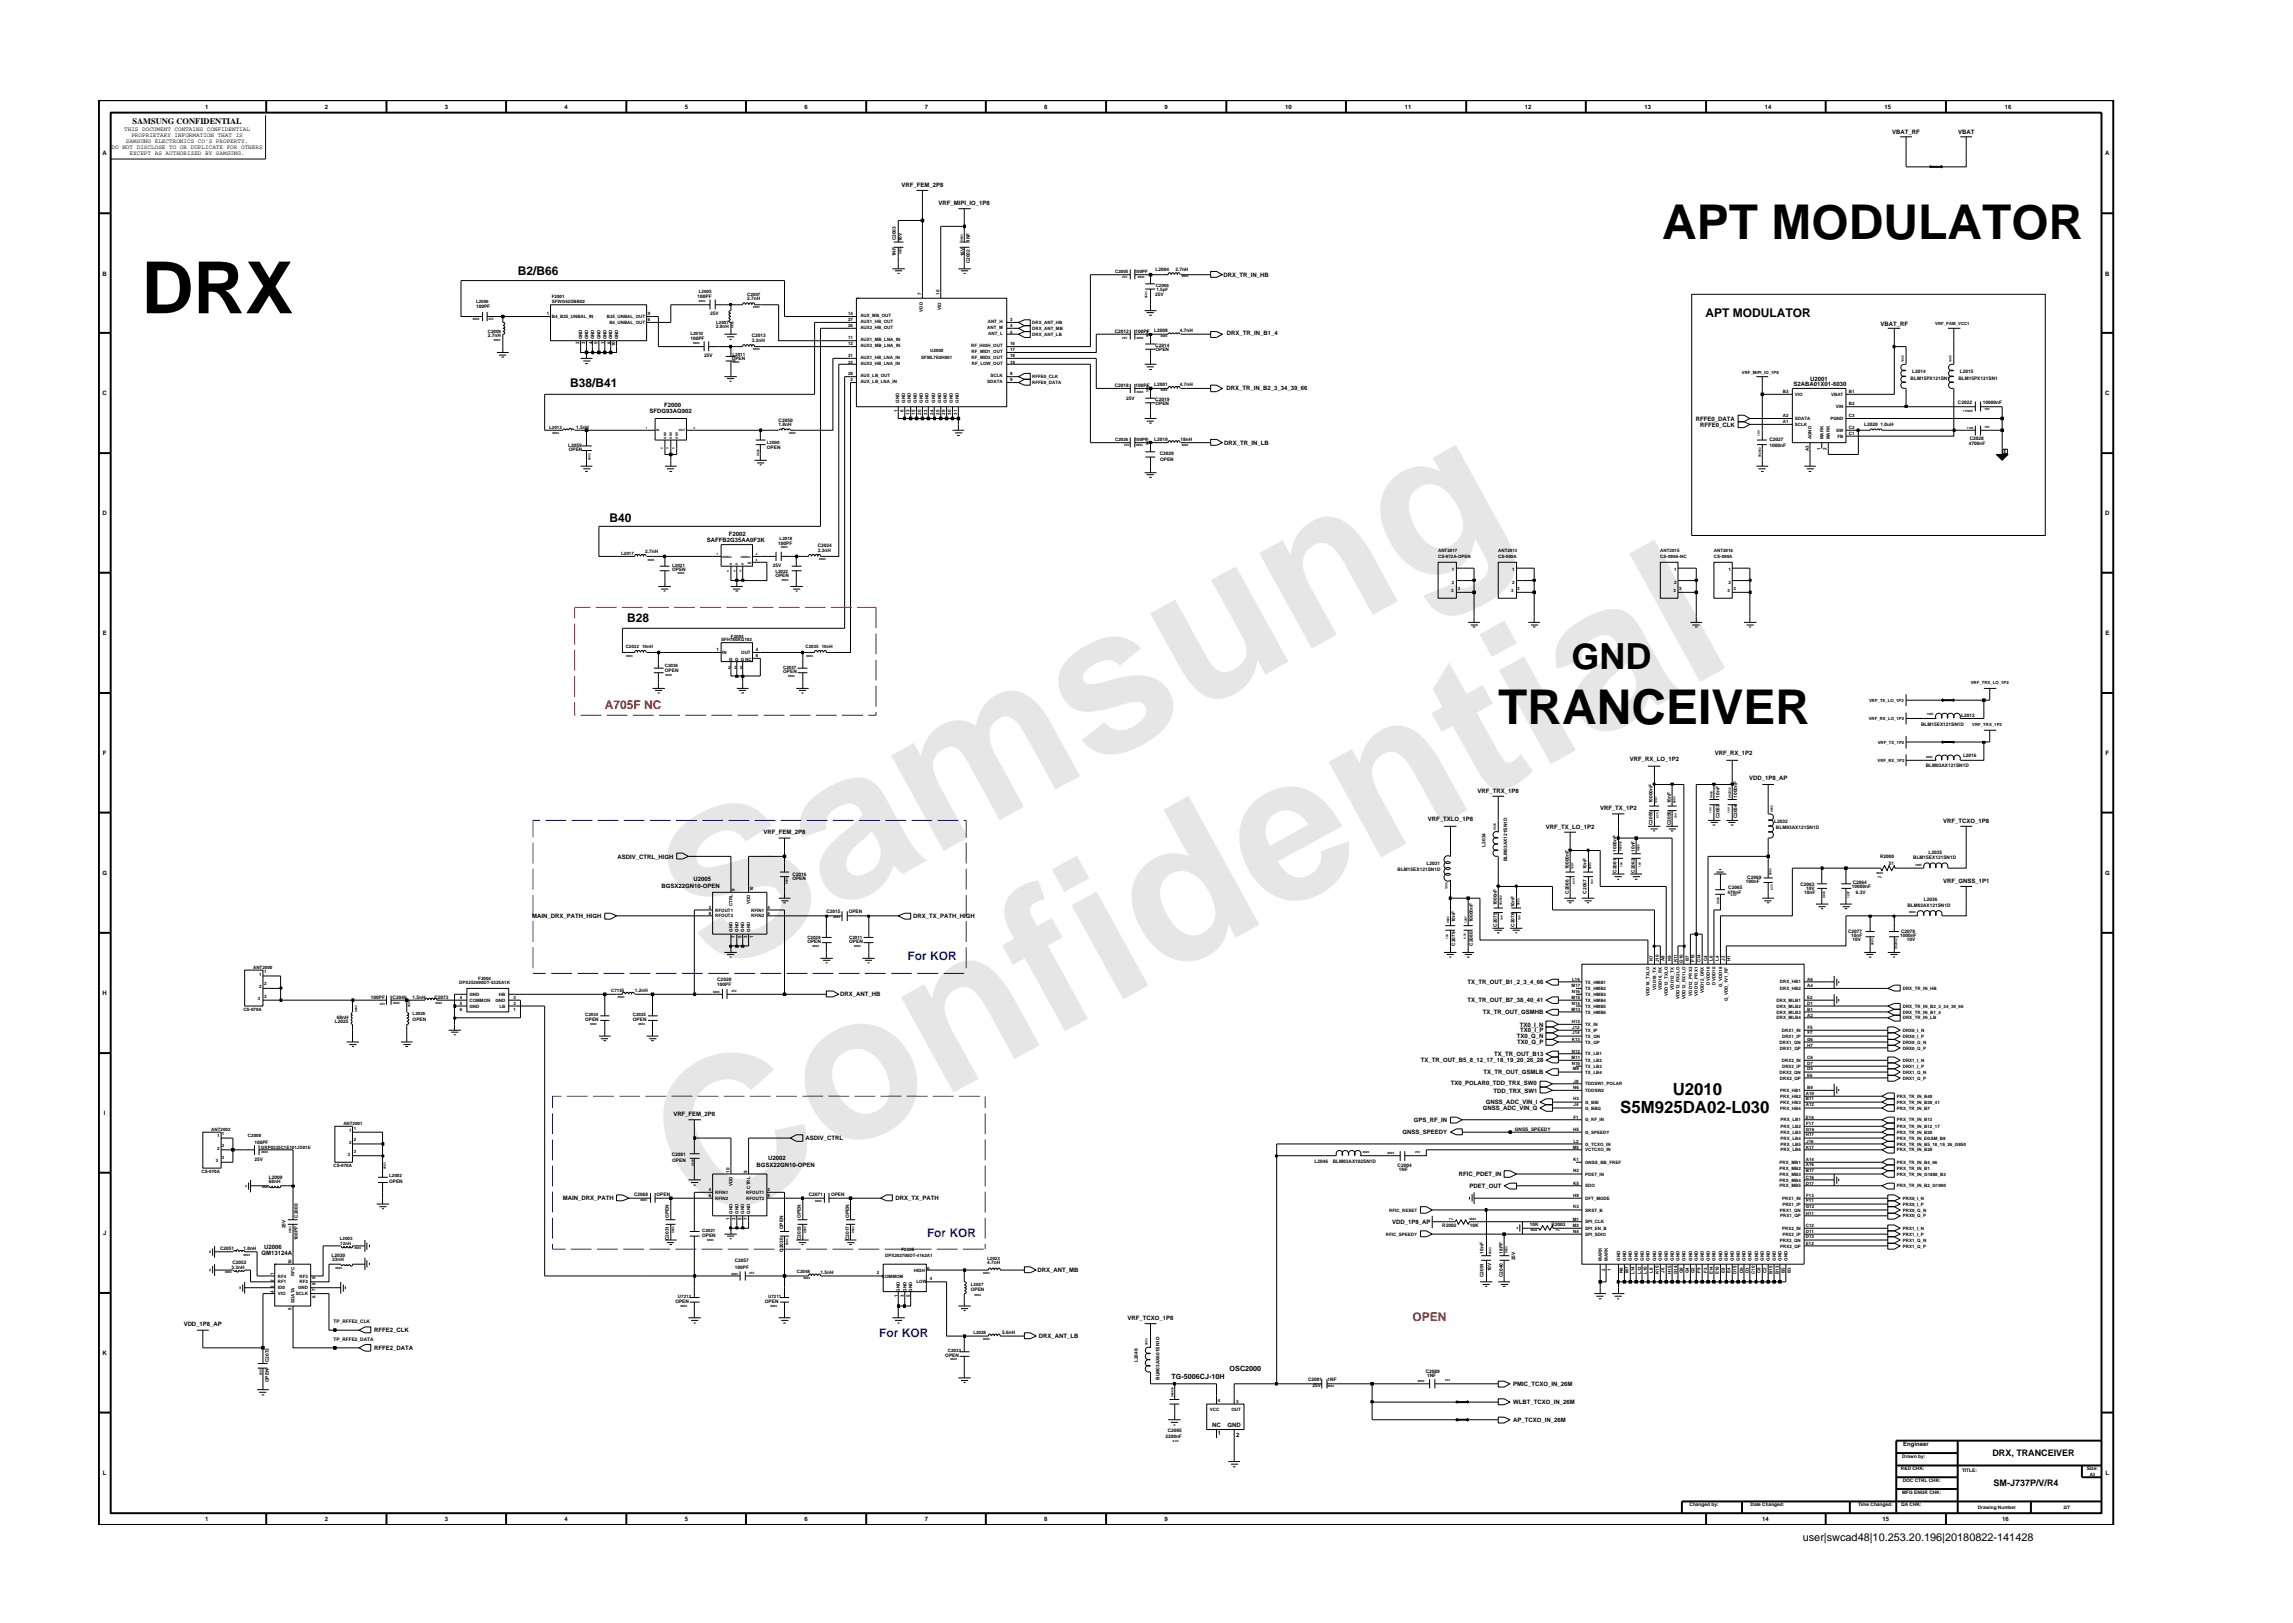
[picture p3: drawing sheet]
<svg xmlns="http://www.w3.org/2000/svg" width="297mm" height="210mm" viewBox="0 0 297 210" stroke-linecap="round" stroke-linejoin="round" font-family="sans-serif">
<defs><g id="words">
<g font-size="26.5" fill="#e6e6e6">
<text x="92.4" y="126.7" transform="rotate(-29 92.4 126.7)">Samsung</text>
<text x="91.1" y="159.4" transform="rotate(-29 91.1 159.4)">Confidential</text>
</g>
<text font-size="9.3" x="18.3" y="40.6">DRX</text>
<g font-size="6.2">
<text x="215.3" y="31">APT MODULATOR</text>
<text x="194.1" y="93.8">TRANCEIVER</text>
</g>
<text font-size="4.7" x="203.6" y="86.6">GND</text>
<g font-size="2.2">
<text x="216.7" y="141.8">U2010</text>
<text x="209.9" y="144.2">S5M925DA02-L030</text>
</g>
<g font-size="1.6">
<text x="67.1" y="35.6">B2/B66</text>
<text x="220.9" y="41">APT MODULATOR</text>
<text x="73.9" y="50.2">B38/B41</text>
<text x="78.9" y="67.6">B40</text>
<text x="81.2" y="80.6">B28</text>
</g>
<g font-size="1.6" fill="#f00">
<text x="78.3" y="91.9">A705F NC</text>
<text x="183" y="171.1">OPEN</text>
</g>
<g font-size="1.6" fill="#00f">
<text x="117.5" y="124.3">For KOR</text>
<text x="120.1" y="160.2">For KOR</text>
<text x="113.9" y="173.3">For KOR</text>
</g>
<text font-size="1.4" x="233.5" y="199.7">user|swcad48|10.253.20.196|20180822-141428</text>
<g font-size="1.2">
<text x="258.1" y="188.7">DRX, TRANCEIVER</text>
<text x="258.3" y="192.6">SM-J737P/V/R4</text>
</g>
<text font-size="1.1" x="17.2" y="16.1">SAMSUNG CONFIDENTIAL</text>
<g font-size=".9">
<text x="151.8" y="178.7">TG-5006CJ-10H</text>
<text x="159.3" y="177.7">OSC2000</text>
</g>
<g font-size=".8">
<text x="16.1" y="17">THIS DOCUMENT CONTAINS CONFIDENTIAL</text>
<text x="17" y="17.8">PROPRIETARY INFORMATION THAT IS</text>
<text x="26.6" y="14.1">1</text>
<text x="42.1" y="14.1">2</text>
<text x="57.6" y="14.1">3</text>
<text x="73.1" y="14.1">4</text>
<text x="88.7" y="14.1">5</text>
<text x="104.2" y="14.1">6</text>
<text x="119.8" y="14.1">7</text>
<text x="135.3" y="14.1">8</text>
<text x="150.9" y="14.1">9</text>
<text x="166.5" y="14.1">10</text>
<text x="182" y="14.1">11</text>
<text x="197.5" y="14.1">12</text>
<text x="213" y="14.1">13</text>
<text x="228.6" y="14.1">14</text>
<text x="244.1" y="14.1">15</text>
<text x="245.1" y="17.4">VBAT_RF</text>
<text x="253.6" y="17.4">VBAT</text>
<text x="259.7" y="14.1">16</text>
<text x="13.3" y="20.1">A</text>
<text x="14.5" y="19.3">DO NOT DISCLOSE TO OR DUPLICATE FOR OTHERS</text>
<text x="16.3" y="18.5">SAMSUNG ELECTRONICS CO’S PROPERTY.</text>
<text x="16.8" y="20.1">EXCEPT AS AUTHORIZED BY SAMSUNG.</text>
<text x="272.7" y="20.1">A</text>
<text x="116.8" y="24.2">VRF_FEM_2P8</text>
<text x="121.6" y="26.6">VRF_MIPI_IO_1P8</text>
<text x="13.3" y="35.7">B</text>
<text x="158.5" y="35.9">DRX_TR_IN_HB</text>
<text x="272.7" y="35.7">B</text>
<text x="158.9" y="43.4">DRX_TR_IN_B1_4</text>
<text x="243.6" y="42.2">VBAT_RF</text>
<text x="13.3" y="51.2">C</text>
<text x="84.1" y="53.5">SFDG93AQ902</text>
<text x="86" y="52.7">F2000</text>
<text x="158.9" y="50.5">DRX_TR_IN_B2_3_34_39_66</text>
<text x="232.4" y="50">S2ABA01X01-6030</text>
<text x="234.5" y="49.4">U2001</text>
<text x="272.7" y="51.2">C</text>
<text x="158.6" y="57.6">DRX_TR_IN_LB</text>
<text x="219.7" y="54.5">RFFE0_DATA</text>
<text x="220.2" y="55.3">RFFE0_CLK</text>
<text x="13.3" y="66.8">D</text>
<text x="91.6" y="70.2">SAFFB2G35AA0F3K</text>
<text x="94.4" y="69.5">F2002</text>
<text x="272.7" y="66.8">D</text>
<text x="13.3" y="82.3">E</text>
<text x="272.7" y="82.3">E</text>
<text x="13.3" y="97.8">F</text>
<text x="211.1" y="98.6">VRF_RX_LO_1P2</text>
<text x="222.1" y="97.8">VRF_RX_1P2</text>
<text x="226.6" y="101.1">VDD_1P8_AP</text>
<text x="272.8" y="97.8">F</text>
<text x="185" y="106.3">VRF_TXLO_1P8</text>
<text x="191.4" y="102.7">VRF_TRX_1P8</text>
<text x="200.2" y="107.3">VRF_TX_LO_1P2</text>
<text x="207.3" y="105">VRF_TX_1P2</text>
<text x="251.7" y="106.6">VRF_TCXO_1P8</text>
<text x="13.3" y="113.3">G</text>
<text x="80" y="111.2">ASDIV_CTRL_HIGH</text>
<text x="98.9" y="108.1">VRF_FEM_2P8</text>
<text x="272.7" y="113.3">G</text>
<text x="68.9" y="118.9">MAIN_DRX_PATH_HIGH</text>
<text x="85.7" y="115">BGSX22GN10-OPEN</text>
<text x="89.9" y="114.2">U2005</text>
<text x="118.3" y="118.9">DRX_TX_PATH_HIGH</text>
<text x="251.7" y="114.4">VRF_GNSS_1P1</text>
<text x="13.3" y="128.9">H</text>
<text x="108.9" y="129.1">DRX_ANT_HB</text>
<text x="190.1" y="129.9">TX_TR_OUT_B7_38_40_41</text>
<text x="190.1" y="127.5">TX_TR_OUT_B1_2_3_4_66</text>
<text x="192.1" y="131.4">TX_TR_OUT_GSMHB</text>
<text x="184" y="137.6">TX_TR_OUT_B5_8_12_17_18_19_20_26_28</text>
<text x="193.5" y="136.8">TX_TR_OUT_B13</text>
<text x="196.5" y="134.5">TX0_Q_N</text>
<text x="196.5" y="135.3">TX0_Q_P</text>
<text x="196.9" y="133">TX0_I_N</text>
<text x="196.9" y="133.7">TX0_I_P</text>
<text x="187.9" y="140.5">TX0_POLAR0_TDD_TRX_SW0</text>
<text x="192.1" y="143.8">GNSS_ADC_VIN_Q</text>
<text x="192.2" y="139.2">TX_TR_OUT_GSMLB</text>
<text x="192.5" y="143.1">GNSS_ADC_VIN_I</text>
<text x="193.5" y="141.5">TDD_TRX_SW1</text>
<text x="13.5" y="144.4">I</text>
<text x="87.2" y="144.6">VRF_FEM_2P8</text>
<text x="104.3" y="147.7">ASDIV_CTRL</text>
<text x="181.7" y="147">GNSS_SPEEDY</text>
<text x="183.2" y="145.3">GPS_RF_IN</text>
<text x="72.9" y="155.5">MAIN_DRX_PATH</text>
<text x="98" y="151.2">BGSX22GN10-OPEN</text>
<text x="99.5" y="150.3">U2002</text>
<text x="116" y="155.5">DRX_TX_PATH</text>
<text x="189" y="152.4">RFIC_PDET_IN</text>
<text x="190.4" y="153.9">PDET_OUT</text>
<text x="13.4" y="160">J</text>
<text x="34.2" y="161.8">U2006</text>
<text x="180.3" y="158.6">VDD_1P8_AP</text>
<text x="33.9" y="162.6">QM13124A</text>
<text x="134.4" y="164.8">DRX_ANT_MB</text>
<text x="23.8" y="171.8">VDD_1P8_AP</text>
<text x="48.5" y="172.6">RFFE2_CLK</text>
<text x="134.6" y="173.4">DRX_ANT_LB</text>
<text x="146.1" y="171">VRF_TCXO_1P8</text>
<text x="13.3" y="175.5">K</text>
<text x="48.5" y="174.9">RFFE2_DATA</text>
<text x="196" y="179.6">PMIC_TCXO_IN_26M</text>
<text x="157" y="184.9">NC</text>
<text x="157.8" y="185.9">1</text>
<text x="159" y="184.9">GND</text>
<text x="196" y="184.2">AP_TCXO_IN_26M</text>
<text x="196" y="181.9">WLBT_TCXO_IN_26M</text>
<text x="13.3" y="191.1">L</text>
<text x="160.1" y="186.1">2</text>
<text x="246.5" y="187.3">Engineer</text>
<text x="272.8" y="191.1">L</text>
<text x="26.6" y="197.1">1</text>
<text x="42.1" y="197.1">2</text>
<text x="57.6" y="197.1">3</text>
<text x="73.1" y="197.1">4</text>
<text x="88.7" y="197.1">5</text>
<text x="104.2" y="197.1">6</text>
<text x="119.8" y="197.1">7</text>
<text x="135.3" y="197.1">8</text>
<text x="150.9" y="197.1">9</text>
<text x="228.3" y="197.1">14</text>
<text x="243.9" y="197.1">15</text>
<text x="259.4" y="197.1">16</text>
</g>
<g font-size=".6">
<text x="116.1" y="33.2" transform="rotate(-90 116.1 33.2)">1NF</text>
<text x="116.1" y="31.2" transform="rotate(-90 116.1 31.2)">C2003</text>
<text x="116.8" y="31.3" transform="rotate(-90 116.8 31.3)">16V</text>
<text x="124.9" y="33.2" transform="rotate(-90 124.9 33.2)">16V</text>
<text x="125.6" y="34.1" transform="rotate(-90 125.6 34.1)">C2002</text>
<text x="125.6" y="31.3" transform="rotate(-90 125.6 31.3)">1NF</text>
<text x="144.5" y="35.4">C2005</text>
<text x="147" y="35.4">100PF</text>
<text x="149.7" y="35.1">L2004</text>
<text x="152.3" y="35.1">2.7nH</text>
<text x="61.7" y="39.3">L2006</text>
<text x="61.7" y="39.9">100PF</text>
<text x="70.8" y="40.8">1</text>
<text x="71.5" y="38.6">F2001</text>
<text x="71.5" y="39.3">SFWG62DBB02</text>
<text x="71.5" y="41.2">B4_B25_UNBAL_IN</text>
<text x="78.6" y="41.2">B25_UNBAL_OUT</text>
<text x="78.9" y="42">B4_UNBAL_OUT</text>
<text x="83.9" y="41.6">6</text>
<text x="83.9" y="40.8">9</text>
<text x="90.4" y="38.6">100PF</text>
<text x="90.5" y="38">L2005</text>
<text x="92" y="40.8">25V</text>
<text x="92.8" y="41.9">L2007</text>
<text x="96.8" y="38.3">C2007</text>
<text x="96.8" y="38.9">2.7nH</text>
<text x="109.9" y="41.6">27</text>
<text x="109.9" y="40.8">14</text>
<text x="111.4" y="41.8">AUX1_HB_OUT</text>
<text x="111.4" y="41">AUX_MB_OUT</text>
<text x="119.3" y="38.2" transform="rotate(-90 119.3 38.2)">7</text>
<text x="119.5" y="40.4" transform="rotate(-90 119.5 40.4)">VDD</text>
<text x="121.7" y="38.2" transform="rotate(-90 121.7 38.2)">10</text>
<text x="121.9" y="40.1" transform="rotate(-90 121.9 40.1)">VIO</text>
<text x="128" y="41.8">ANT_H</text>
<text x="130.8" y="41.6">3</text>
<text x="133.7" y="42">DRX_ANT_HB</text>
<text x="149.6" y="38.3">25V</text>
<text x="149.7" y="37.2">C2006</text>
<text x="149.8" y="37.7">1.5pF</text>
<text x="63.2" y="43.7">2.7nH</text>
<text x="63.2" y="43.1">C2009</text>
<text x="75" y="44.5" transform="rotate(-90 75 44.5)">2</text>
<text x="75.4" y="44" transform="rotate(-90 75.4 44)">GND</text>
<text x="75.8" y="44.5" transform="rotate(-90 75.8 44.5)">3</text>
<text x="76.2" y="44" transform="rotate(-90 76.2 44)">GND</text>
<text x="76.7" y="44.5" transform="rotate(-90 76.7 44.5)">4</text>
<text x="76.9" y="44" transform="rotate(-90 76.9 44)">GND</text>
<text x="77.4" y="44.5" transform="rotate(-90 77.4 44.5)">5</text>
<text x="77.8" y="44" transform="rotate(-90 77.8 44)">GND</text>
<text x="78.3" y="44.5" transform="rotate(-90 78.3 44.5)">7</text>
<text x="78.6" y="44" transform="rotate(-90 78.6 44)">GND</text>
<text x="79.1" y="44.5" transform="rotate(-90 79.1 44.5)">8</text>
<text x="79.3" y="44" transform="rotate(-90 79.3 44)">GND</text>
<text x="79.7" y="44.9" transform="rotate(-90 79.7 44.9)">10</text>
<text x="80.1" y="44" transform="rotate(-90 80.1 44)">GND</text>
<text x="89.4" y="44">100PF</text>
<text x="89.4" y="43.4">L2010</text>
<text x="91.2" y="46.3">25V</text>
<text x="92.7" y="42.5">3.9nH</text>
<text x="94.8" y="46.6">OPEN</text>
<text x="94.9" y="46.1">L2011</text>
<text x="97.4" y="44.3">3.3nH</text>
<text x="97.4" y="43.7">C2013</text>
<text x="109.9" y="42.4">26</text>
<text x="109.9" y="46.3">21</text>
<text x="109.9" y="47.1">22</text>
<text x="109.9" y="44">11</text>
<text x="109.9" y="44.7">12</text>
<text x="111.4" y="42.6">AUX2_HB_OUT</text>
<text x="111.4" y="46.5">AUX1_HB_LNA_IN</text>
<text x="111.4" y="47.3">AUX2_HB_LNA_IN</text>
<text x="111.4" y="44.2">AUX1_MB_LNA_IN</text>
<text x="111.4" y="44.9">AUX2_MB_LNA_IN</text>
<text x="119.3" y="46.5">SFML7E0H001</text>
<text x="120.5" y="45.5">U2000</text>
<text x="125.8" y="44.9">RF_HIGH_OUT</text>
<text x="125.9" y="46.5">RF_MID2_OUT</text>
<text x="125.9" y="45.7">RF_MID1_OUT</text>
<text x="125.9" y="47.3">RF_LOW_OUT</text>
<text x="127.9" y="42.6">ANT_M</text>
<text x="128" y="43.4">ANT_L</text>
<text x="130.8" y="42.4">4</text>
<text x="130.8" y="43.2">5</text>
<text x="130.8" y="45.5">17</text>
<text x="130.8" y="46.3">18</text>
<text x="130.8" y="47.1">19</text>
<text x="130.8" y="44.7">16</text>
<text x="133.7" y="42.7">DRX_ANT_MB</text>
<text x="133.7" y="43.5">DRX_ANT_LB</text>
<text x="144.4" y="43.2">C2012</text>
<text x="147.1" y="43.2">100PF</text>
<text x="149.5" y="43">L2008</text>
<text x="149.7" y="45">C2014</text>
<text x="149.7" y="45.5">OPEN</text>
<text x="152.9" y="43">4.7nH</text>
<text x="250.7" y="42.1">VRF_PAM_VCC1</text>
<text x="109.9" y="48.6">28</text>
<text x="110.2" y="49.4">2</text>
<text x="111.4" y="48.8">AUX_LB_OUT</text>
<text x="111.4" y="49.6">AUX_LB_LNA_IN</text>
<text x="116.3" y="53.4" transform="rotate(-90 116.3 53.4)">1</text>
<text x="116.5" y="52.2" transform="rotate(-90 116.5 52.2)">GND</text>
<text x="117" y="53.4" transform="rotate(-90 117 53.4)">6</text>
<text x="117.2" y="52.2" transform="rotate(-90 117.2 52.2)">GND</text>
<text x="117.8" y="53.8" transform="rotate(-90 117.8 53.8)">13</text>
<text x="118" y="52.2" transform="rotate(-90 118 52.2)">GND</text>
<text x="118.6" y="53.8" transform="rotate(-90 118.6 53.8)">15</text>
<text x="118.8" y="52.2" transform="rotate(-90 118.8 52.2)">GND</text>
<text x="119.3" y="53.8" transform="rotate(-90 119.3 53.8)">20</text>
<text x="119.5" y="52.2" transform="rotate(-90 119.5 52.2)">GND</text>
<text x="120.1" y="53.8" transform="rotate(-90 120.1 53.8)">23</text>
<text x="120.3" y="52.2" transform="rotate(-90 120.3 52.2)">GND</text>
<text x="120.9" y="53.8" transform="rotate(-90 120.9 53.8)">24</text>
<text x="121.1" y="52.2" transform="rotate(-90 121.1 52.2)">GND</text>
<text x="121.7" y="53.8" transform="rotate(-90 121.7 53.8)">25</text>
<text x="121.9" y="52.2" transform="rotate(-90 121.9 52.2)">GND</text>
<text x="122.5" y="53.8" transform="rotate(-90 122.5 53.8)">29</text>
<text x="122.7" y="52.2" transform="rotate(-90 122.7 52.2)">GND</text>
<text x="123.2" y="53.8" transform="rotate(-90 123.2 53.8)">30</text>
<text x="123.4" y="52.2" transform="rotate(-90 123.4 52.2)">GND</text>
<text x="124" y="53.8" transform="rotate(-90 124 53.8)">31</text>
<text x="124.2" y="52.2" transform="rotate(-90 124.2 52.2)">GND</text>
<text x="127.9" y="49.6">SDATA</text>
<text x="128.3" y="48.8">SCLK</text>
<text x="130.8" y="48.6">8</text>
<text x="130.8" y="49.4">9</text>
<text x="133.7" y="49">RFFE0_CLK</text>
<text x="133.7" y="49.8">RFFE0_DATA</text>
<text x="144.4" y="50.1">C2018</text>
<text x="145.9" y="51.8">25V</text>
<text x="147.1" y="50.1">100PF</text>
<text x="149.5" y="50">L2001</text>
<text x="149.7" y="51.9">C2019</text>
<text x="149.7" y="52.5">OPEN</text>
<text x="152.9" y="50">4.7nH</text>
<text x="225.7" y="48.4">VRF_MIPI_IO_1P8</text>
<text x="231" y="50.9">B3</text>
<text x="232.5" y="51.3">VIO</text>
<text x="237.2" y="51.3">VBAT</text>
<text x="237.8" y="52.9">VIN</text>
<text x="239.5" y="50.9">B1</text>
<text x="239.5" y="52.4">B2</text>
<text x="247.5" y="49.2">BLM15PX121SN1</text>
<text x="247.7" y="48.3">L2014</text>
<text x="253.6" y="52.3">C2022</text>
<text x="253.7" y="49.2">BLM15PX121SN1</text>
<text x="253.9" y="48.3">L2015</text>
<text x="256.9" y="52.3">10000nF</text>
<text x="71.1" y="55.6">L2013</text>
<text x="73.6" y="57.9">L2059</text>
<text x="73.7" y="58.4">OPEN</text>
<text x="74.6" y="55.6">1.5nH</text>
<text x="99.3" y="57.5">L2000</text>
<text x="99.3" y="58.1">OPEN</text>
<text x="100.9" y="55.1">1.8nH</text>
<text x="100.9" y="54.6">C2050</text>
<text x="144.5" y="57.1">C2026</text>
<text x="147" y="57.1">100PF</text>
<text x="149.5" y="57.2">L2019</text>
<text x="150.2" y="58.9">C2029</text>
<text x="150.3" y="59.7">OPEN</text>
<text x="152.9" y="57.2">18nH</text>
<text x="229.2" y="57.9">1000nF</text>
<text x="229.2" y="57.1">C2027</text>
<text x="231" y="54.8">A1</text>
<text x="231" y="54">A2</text>
<text x="232.5" y="55.2">SCLK</text>
<text x="232.5" y="54.4">SDATA</text>
<text x="234.3" y="58.5" transform="rotate(-90 234.3 58.5)">A3</text>
<text x="234.7" y="56.9" transform="rotate(-90 234.7 56.9)">AGND</text>
<text x="235.8" y="58.3" transform="rotate(-90 235.8 58.3)">1</text>
<text x="236.2" y="56.9" transform="rotate(-90 236.2 56.9)">MARK</text>
<text x="236.6" y="58.3" transform="rotate(-90 236.6 58.3)">2</text>
<text x="237.1" y="56.9" transform="rotate(-90 237.1 56.9)">MARK</text>
<text x="237.1" y="54.4">PGND</text>
<text x="237.8" y="56">SW</text>
<text x="238" y="56.7">FB</text>
<text x="239.5" y="54">C3</text>
<text x="239.5" y="56.3">C1</text>
<text x="239.5" y="55.6">C2</text>
<text x="241.5" y="55.1">L2020</text>
<text x="243.6" y="55.1">1.0uH</text>
<text x="255" y="57.7">4700nF</text>
<text x="255.2" y="57">C2028</text>
<text x="80.5" y="71.9">L2017</text>
<text x="83.6" y="71.7">2.7nH</text>
<text x="100.8" y="70.6">100PF</text>
<text x="101" y="70">L2018</text>
<text x="105.9" y="71.5">3.3nH</text>
<text x="105.9" y="70.9">C2024</text>
<text x="186.3" y="71.5">ANT2017</text>
<text x="194.1" y="71.5">ANT2013</text>
<text x="215.1" y="71.5">ANT2015</text>
<text x="222" y="71.5">ANT2016</text>
<text x="87.1" y="74">OPEN</text>
<text x="87.1" y="73.4">L2021</text>
<text x="100.1" y="73.4">25V</text>
<text x="100.4" y="74.2">L2022</text>
<text x="100.4" y="74.8">OPEN</text>
<text x="186.3" y="72.2">CS-072A-OPEN</text>
<text x="188" y="76.7">3</text>
<text x="188.1" y="74">1</text>
<text x="188.1" y="75.6">2</text>
<text x="188.8" y="76.4">3</text>
<text x="194.1" y="72.2">CS-090A</text>
<text x="195.8" y="76.7">3</text>
<text x="195.9" y="74">1</text>
<text x="195.9" y="75.6">2</text>
<text x="196.5" y="76.4">3</text>
<text x="215.1" y="72.2">CS-090A-NC</text>
<text x="216.8" y="76.7">3</text>
<text x="216.9" y="75.6">2</text>
<text x="216.9" y="74">1</text>
<text x="217.5" y="76.4">3</text>
<text x="222" y="72.2">CS-090A</text>
<text x="223.8" y="76.7">3</text>
<text x="223.9" y="74">1</text>
<text x="223.9" y="75.6">2</text>
<text x="224.6" y="76.4">3</text>
<text x="81.1" y="83.9">C2032</text>
<text x="83.2" y="83.9">10nH</text>
<text x="93.4" y="83">SFH780AQ102</text>
<text x="94.7" y="82.6">F2003</text>
<text x="104.3" y="83.9">C2035</text>
<text x="106.5" y="83.9">10nH</text>
<text x="86.1" y="86.5">C2036</text>
<text x="86.1" y="87.1">OPEN</text>
<text x="92.8" y="84.4">1</text>
<text x="93.5" y="84.8">IN</text>
<text x="94.3" y="86.6">2</text>
<text x="94.5" y="85.6">G G G NC</text>
<text x="95.1" y="86.6">3</text>
<text x="95.9" y="86.6">5</text>
<text x="96" y="84.7">OUT</text>
<text x="97.9" y="84.4">4</text>
<text x="97.9" y="85.1">6</text>
<text x="101.5" y="86.6">C2037</text>
<text x="101.5" y="87.2">OPEN</text>
<text x="255.3" y="88.6">VRF_TRX_LO_1P2</text>
<text x="242.1" y="93.3">VRF_RX_LO_1P2</text>
<text x="242.1" y="90.9">VRF_TX_LO_1P2</text>
<text x="248.9" y="94.1">BLM15EX121SN1D</text>
<text x="254" y="92.9">L2012</text>
<text x="255.5" y="94">VRF_TRX_1P2</text>
<text x="243.2" y="98.7">VRF_RX_1P2</text>
<text x="243.3" y="96.3">VRF_TX_1P2</text>
<text x="249.5" y="99.3">BLM03AX121SN1D</text>
<text x="254.3" y="98.1">L2016</text>
<text x="214.1" y="106.9" transform="rotate(-90 214.1 106.9)">C2055</text>
<text x="214.1" y="104.1" transform="rotate(-90 214.1 104.1)">10000nF</text>
<text x="216.4" y="104.1" transform="rotate(-90 216.4 104.1)">10nF</text>
<text x="216.4" y="106.9" transform="rotate(-90 216.4 106.9)">C2056</text>
<text x="222.7" y="106" transform="rotate(-90 222.7 106)">C2053</text>
<text x="222.7" y="103.3" transform="rotate(-90 222.7 103.3)">10nF</text>
<text x="225" y="106" transform="rotate(-90 225 106)">C2054</text>
<text x="225" y="103.3" transform="rotate(-90 225 103.3)">1000nF</text>
<text x="229.8" y="106.6">L2032</text>
<text x="230.1" y="107.4">BLM03AX121SN1D</text>
<text x="102.6" y="113.5">C2016</text>
<text x="102.6" y="114">OPEN</text>
<text x="181" y="112.9">BLM15EX121SN1D</text>
<text x="184.8" y="112.1">L2031</text>
<text x="192.4" y="109.7" transform="rotate(-90 192.4 109.7)">L2034</text>
<text x="195.2" y="111.5" transform="rotate(-90 195.2 111.5)">BLM03AX121SN1D</text>
<text x="203.2" y="112.6" transform="rotate(-90 203.2 112.6)">10000nF</text>
<text x="205.5" y="112.6" transform="rotate(-90 205.5 112.6)">10nF</text>
<text x="209.4" y="113.1" transform="rotate(-90 209.4 113.1)">C2061</text>
<text x="209.4" y="110.3" transform="rotate(-90 209.4 110.3)">1000nF</text>
<text x="211.8" y="113.1" transform="rotate(-90 211.8 113.1)">C2062</text>
<text x="211.8" y="110.3" transform="rotate(-90 211.8 110.3)">10nF</text>
<text x="226.3" y="113.8">C2069</text>
<text x="243.6" y="111.2">R2000</text>
<text x="244.7" y="112">51</text>
<text x="247.8" y="111.3">BLM15EX121SN1D</text>
<text x="249.8" y="110.6">L2035</text>
<text x="91.8" y="117.7">2</text>
<text x="91.8" y="118.6">8</text>
<text x="92.7" y="118.1">RFOUT1</text>
<text x="92.7" y="118.9">RFOUT2</text>
<text x="94.9" y="117.4" transform="rotate(-90 94.9 117.4)">CTRL</text>
<text x="95.2" y="115.4" transform="rotate(-90 95.2 115.4)">9</text>
<text x="97.2" y="117.1" transform="rotate(-90 97.2 117.1)">VDD</text>
<text x="97.3" y="118.1">RFIN1</text>
<text x="97.3" y="118.9">RFIN2</text>
<text x="97.6" y="115.4" transform="rotate(-90 97.6 115.4)">10</text>
<text x="99.4" y="117.7">4</text>
<text x="99.4" y="118.6">6</text>
<text x="107" y="118.3">C2015</text>
<text x="109.9" y="118.3">OPEN</text>
<text x="188.5" y="119.5" transform="rotate(-90 188.5 119.5)">10nF</text>
<text x="190.8" y="119.5" transform="rotate(-90 190.8 119.5)">10000nF</text>
<text x="193.9" y="117.3" transform="rotate(-90 193.9 117.3)">1000nF</text>
<text x="196.2" y="117.5" transform="rotate(-90 196.2 117.5)">10nF</text>
<text x="203.2" y="115.8" transform="rotate(-90 203.2 115.8)">C2066</text>
<text x="205.5" y="115.8" transform="rotate(-90 205.5 115.8)">C2067</text>
<text x="223.8" y="115.8">470nF</text>
<text x="223.9" y="115.2">C2065</text>
<text x="226.2" y="114.4">100nF</text>
<text x="233.2" y="114.8">C2063</text>
<text x="233.7" y="115.8">10nF</text>
<text x="234" y="115.3">10V</text>
<text x="239.9" y="115">10000nF</text>
<text x="240" y="114.6">C2064</text>
<text x="240.4" y="115.8">6.3V</text>
<text x="247.1" y="117.5">BLM03AX121SN1D</text>
<text x="249.2" y="116.8">L2036</text>
<text x="32.8" y="125.5">ANT2000</text>
<text x="94.9" y="120.7" transform="rotate(-90 94.9 120.7)">GND</text>
<text x="95.2" y="121.5" transform="rotate(-90 95.2 121.5)">7</text>
<text x="95.7" y="120.7" transform="rotate(-90 95.7 120.7)">GND</text>
<text x="96" y="121.5" transform="rotate(-90 96 121.5)">5</text>
<text x="96.4" y="120.7" transform="rotate(-90 96.4 120.7)">GND</text>
<text x="96.8" y="121.5" transform="rotate(-90 96.8 121.5)">3</text>
<text x="97.2" y="120.7" transform="rotate(-90 97.2 120.7)">GND</text>
<text x="97.6" y="121.5" transform="rotate(-90 97.6 121.5)">1</text>
<text x="104.6" y="121.6">C2039</text>
<text x="104.6" y="122.2">OPEN</text>
<text x="110" y="122.2">OPEN</text>
<text x="110" y="121.6">C2011</text>
<text x="188.5" y="122.5" transform="rotate(-90 188.5 122.5)">C2079</text>
<text x="190.8" y="122.5" transform="rotate(-90 190.8 122.5)">C2080</text>
<text x="193.9" y="120.1" transform="rotate(-90 193.9 120.1)">C2075</text>
<text x="196.2" y="120.1" transform="rotate(-90 196.2 120.1)">C2076</text>
<text x="214.1" y="124.5" transform="rotate(-90 214.1 124.5)">K7</text>
<text x="214.9" y="124.6" transform="rotate(-90 214.9 124.6)">J10</text>
<text x="215.6" y="124.5" transform="rotate(-90 215.6 124.5)">A8</text>
<text x="216.5" y="124.5" transform="rotate(-90 216.5 124.5)">K9</text>
<text x="217.2" y="124.7" transform="rotate(-90 217.2 124.7)">K11</text>
<text x="218" y="124.7" transform="rotate(-90 218 124.7)">G10</text>
<text x="218.8" y="124.5" transform="rotate(-90 218.8 124.5)">B7</text>
<text x="219.5" y="124.7" transform="rotate(-90 219.5 124.7)">F15</text>
<text x="220.3" y="124.7" transform="rotate(-90 220.3 124.7)">C14</text>
<text x="221.1" y="124.5" transform="rotate(-90 221.1 124.5)">C4</text>
<text x="221.9" y="124.5" transform="rotate(-90 221.9 124.5)">L6</text>
<text x="222.7" y="124.5" transform="rotate(-90 222.7 124.5)">L4</text>
<text x="223.4" y="124.5" transform="rotate(-90 223.4 124.5)">J2</text>
<text x="224.2" y="124.5" transform="rotate(-90 224.2 124.5)">H1</text>
<text x="239.4" y="120.8">C2077</text>
<text x="239.8" y="121.4">10nF</text>
<text x="240" y="121.9">10V</text>
<text x="246.1" y="121.4">1000nF</text>
<text x="246.3" y="120.8">C2078</text>
<text x="247" y="121.9">10V</text>
<text x="31.5" y="130.9">CS-070A</text>
<text x="33.4" y="129.5">3</text>
<text x="33.6" y="126.4">1</text>
<text x="33.6" y="128">2</text>
<text x="34.2" y="126.1">1</text>
<text x="34.2" y="127.6">2</text>
<text x="34.2" y="129.2">3</text>
<text x="43.6" y="132">68nH</text>
<text x="48" y="129.4">100PF</text>
<text x="50.9" y="129.4">C2046</text>
<text x="53.5" y="129.4">1.5nH</text>
<text x="53.5" y="131.5">L2026</text>
<text x="56.3" y="129.4">C2073</text>
<text x="59.5" y="127.4">DPX252690DT-5325A1K</text>
<text x="59.6" y="129.4">4</text>
<text x="59.6" y="130.2">5</text>
<text x="59.6" y="131">6</text>
<text x="60.8" y="129">GND</text>
<text x="60.8" y="129.8">COMMON</text>
<text x="60.8" y="130.5">GND</text>
<text x="62" y="126.9">F2004</text>
<text x="64.2" y="129.8">GND</text>
<text x="64.6" y="129">HB</text>
<text x="64.7" y="130.5">LB</text>
<text x="66.5" y="131">1</text>
<text x="66.5" y="130.2">2</text>
<text x="66.5" y="129.4">3</text>
<text x="75.8" y="131.7">C2034</text>
<text x="79.2" y="128.5">C7155</text>
<text x="82" y="131.7">C2025</text>
<text x="82.2" y="128.5">1.2nH</text>
<text x="92.9" y="127">C2020</text>
<text x="92.9" y="127.8">100PF</text>
<text x="203.6" y="131">M13</text>
<text x="203.6" y="129.4">M15</text>
<text x="203.6" y="127.8">M17</text>
<text x="203.6" y="130.2">N14</text>
<text x="203.6" y="128.6">N16</text>
<text x="203.7" y="127.1">L16</text>
<text x="205.3" y="131.3">TX_HMB6</text>
<text x="205.3" y="129.8">TX_HMB4</text>
<text x="205.3" y="128.3">TX_HMB2</text>
<text x="205.3" y="130.5">TX_HMB5</text>
<text x="205.3" y="129">TX_HMB3</text>
<text x="205.3" y="127.4">TX_HMB1</text>
<text x="213.7" y="129" transform="rotate(-90 213.7 129)">VDD18_TXLO</text>
<text x="214.5" y="128.2" transform="rotate(-90 214.5 128.2)">VDD18_TX</text>
<text x="215.3" y="128.3" transform="rotate(-90 215.3 128.3)">VDD18_RX</text>
<text x="216.1" y="129" transform="rotate(-90 216.1 129)">VDD12_TXLO</text>
<text x="216.8" y="128.2" transform="rotate(-90 216.8 128.2)">VDD12_TX</text>
<text x="217.6" y="129.4" transform="rotate(-90 217.6 129.4)">VDD12_RX2LO</text>
<text x="218.3" y="129.4" transform="rotate(-90 218.3 129.4)">VDD12_RX1LO</text>
<text x="219.2" y="129" transform="rotate(-90 219.2 129)">VDD12_PRX2</text>
<text x="220" y="129" transform="rotate(-90 220 129)">VDD12_PRX1</text>
<text x="220.7" y="128.7" transform="rotate(-90 220.7 128.7)">VDD12_DRX</text>
<text x="221.5" y="127.5" transform="rotate(-90 221.5 127.5)">DVDD18</text>
<text x="222.2" y="127.5" transform="rotate(-90 222.2 127.5)">DVDD10</text>
<text x="223.1" y="127.9" transform="rotate(-90 223.1 127.9)">G_VDD18</text>
<text x="223.8" y="129.7" transform="rotate(-90 223.8 129.7)">G_VDD_1V1_RF</text>
<text x="230.1" y="129.8">DRX_MLB1</text>
<text x="230.1" y="130.5">DRX_MLB2</text>
<text x="230.1" y="131.3">DRX_MLB3</text>
<text x="230.6" y="128.3">DRX_HB2</text>
<text x="230.6" y="127.4">DRX_HB1</text>
<text x="234.1" y="127.8">A4</text>
<text x="234.1" y="127.1">A6</text>
<text x="234.1" y="131.7">A2</text>
<text x="234.1" y="130.2">D1</text>
<text x="234.1" y="131">B1</text>
<text x="234.1" y="129.4">E2</text>
<text x="246.5" y="128.3">DRX_TR_IN_HB</text>
<text x="246.5" y="131.3">DRX_TR_IN_B1_4</text>
<text x="246.5" y="130.5">DRX_TR_IN_B2_3_34_39_66</text>
<text x="43.4" y="132.6">L2025</text>
<text x="53.5" y="132.3">OPEN</text>
<text x="75.8" y="132.3">OPEN</text>
<text x="82" y="132.3">OPEN</text>
<text x="203.6" y="137.1">M11</text>
<text x="203.6" y="137.9">N10</text>
<text x="203.6" y="136.4">N12</text>
<text x="203.6" y="134.9">K13</text>
<text x="203.6" y="132.5">H13</text>
<text x="203.7" y="133.3">J12</text>
<text x="203.7" y="134">J14</text>
<text x="205.3" y="137.6">TX_LB2</text>
<text x="205.3" y="133.7">TX_IP</text>
<text x="205.3" y="134.4">TX_QN</text>
<text x="205.3" y="136.7">TX_LB1</text>
<text x="205.3" y="135.2">TX_QP</text>
<text x="205.3" y="132.9">TX_IN</text>
<text x="230.1" y="132.1">DRX_MLB4</text>
<text x="230.5" y="135.2">DRX1_QN</text>
<text x="230.6" y="136">DRX1_QP</text>
<text x="230.8" y="137.6">DRX2_IN</text>
<text x="230.8" y="133.7">DRX1_IN</text>
<text x="230.9" y="134.4">DRX1_IP</text>
<text x="234.1" y="134.9">G6</text>
<text x="234.1" y="137.1">C6</text>
<text x="234.1" y="135.6">H7</text>
<text x="234.1" y="137.9">D7</text>
<text x="234.1" y="133.3">F5</text>
<text x="234.1" y="134">F7</text>
<text x="246.5" y="134.4">DRX0_I_P</text>
<text x="246.5" y="135.2">DRX0_Q_N</text>
<text x="246.5" y="133.7">DRX0_I_N</text>
<text x="246.5" y="136">DRX0_Q_P</text>
<text x="246.5" y="137.6">DRX1_I_N</text>
<text x="246.5" y="132.1">DRX_TR_IN_LB</text>
<text x="203.8" y="138.7">M9</text>
<text x="203.8" y="141">N6</text>
<text x="203.8" y="142.6">H3</text>
<text x="203.8" y="143.3">J4</text>
<text x="203.8" y="140.3">J8</text>
<text x="205.3" y="139.1">TX_LB4</text>
<text x="205.3" y="138.3">TX_LB3</text>
<text x="205.3" y="143.8">G_BBQ</text>
<text x="205.3" y="140.6">TDDSW1_POLAR</text>
<text x="205.3" y="141.5">TDDSW2</text>
<text x="205.3" y="143">G_BBI</text>
<text x="230.5" y="139.1">DRX2_QN</text>
<text x="230.6" y="139.9">DRX2_QP</text>
<text x="230.6" y="142.2">PRX_HB2</text>
<text x="230.6" y="143.8">PRX_HB4</text>
<text x="230.6" y="141.5">PRX_HB1</text>
<text x="230.6" y="143">PRX_HB3</text>
<text x="230.9" y="138.3">DRX2_IP</text>
<text x="233.9" y="141.8">A10</text>
<text x="233.9" y="143.3">A12</text>
<text x="233.9" y="142.6">B11</text>
<text x="234.1" y="141">B9</text>
<text x="234.1" y="138.7">D5</text>
<text x="234.1" y="139.5">E6</text>
<text x="245.7" y="143">PRX_TR_IN_B38_41</text>
<text x="245.7" y="142.2">PRX_TR_IN_B40</text>
<text x="245.7" y="143.8">PRX_TR_IN_B7</text>
<text x="246.5" y="138.3">DRX1_I_P</text>
<text x="246.5" y="139.1">DRX1_Q_N</text>
<text x="246.5" y="139.9">DRX1_Q_P</text>
<text x="27.4" y="146.5">ANT2002</text>
<text x="28.1" y="147.3">1</text>
<text x="28.1" y="149">2</text>
<text x="28.7" y="147.1">1</text>
<text x="28.7" y="148.6">2</text>
<text x="32.1" y="147.3">C2008</text>
<text x="33" y="148.2">100PF</text>
<text x="33.8" y="148.8">GRP0335C1E101JD01E</text>
<text x="44.5" y="145.7">ANT2001</text>
<text x="45.1" y="149.7">3</text>
<text x="45.2" y="146.6">1</text>
<text x="45.2" y="148.2">2</text>
<text x="45.8" y="146.3">1</text>
<text x="45.8" y="147.9">2</text>
<text x="45.8" y="149.4">3</text>
<text x="87" y="149.7">C2081</text>
<text x="196.2" y="146.5">GNSS_SPEEDY</text>
<text x="203.8" y="148.8">M5</text>
<text x="203.8" y="146.5">H5</text>
<text x="203.8" y="148.1">L2</text>
<text x="203.8" y="144.9">F1</text>
<text x="205.3" y="149.2">VCTCXO_IN</text>
<text x="205.3" y="146.9">G_SPEEDY</text>
<text x="205.3" y="148.4">G_TCXO_IN</text>
<text x="205.3" y="145.3">G_RF_IN</text>
<text x="230.7" y="145.3">PRX_LB1</text>
<text x="230.7" y="148.4">PRX_LB5</text>
<text x="230.7" y="147.6">PRX_LB4</text>
<text x="230.7" y="149.2">PRX_LB6</text>
<text x="230.7" y="146.9">PRX_LB3</text>
<text x="230.7" y="146.1">PRX_LB2</text>
<text x="233.9" y="146.5">G16</text>
<text x="233.9" y="147.2">H17</text>
<text x="233.9" y="148.8">K17</text>
<text x="234" y="144.9">E16</text>
<text x="234" y="145.7">F17</text>
<text x="234" y="148.1">J16</text>
<text x="245.7" y="149.2">PRX_TR_IN_B28</text>
<text x="245.7" y="146.9">PRX_TR_IN_B20</text>
<text x="245.7" y="147.6">PRX_TR_IN_EGSM_B8</text>
<text x="245.7" y="146.1">PRX_TR_IN_B12_17</text>
<text x="245.7" y="148.4">PRX_TR_IN_B5_18_19_26_G850</text>
<text x="245.7" y="145.3">PRX_TR_IN_B13</text>
<text x="26.1" y="151.9">CS-070A</text>
<text x="28" y="150.5">3</text>
<text x="28.7" y="150.1">3</text>
<text x="33" y="150.4">25V</text>
<text x="34.8" y="153.3">68nH</text>
<text x="34.8" y="152.7">L2009</text>
<text x="43.2" y="151.2">CS-070A</text>
<text x="50.4" y="152.5">L2002</text>
<text x="50.4" y="153.3">OPEN</text>
<text x="82.2" y="155">C2068</text>
<text x="85.1" y="155">OPEN</text>
<text x="87.1" y="150.6">OPEN</text>
<text x="91.8" y="155.1">6</text>
<text x="91.8" y="154.3">4</text>
<text x="92.7" y="155.4">RFIN2</text>
<text x="92.7" y="154.7">RFIN1</text>
<text x="94.5" y="151.9" transform="rotate(-90 94.5 151.9)">10</text>
<text x="94.9" y="153.7" transform="rotate(-90 94.9 153.7)">VDD</text>
<text x="96.7" y="155.4">RFOUT2</text>
<text x="96.7" y="154.7">RFOUT1</text>
<text x="96.8" y="151.9" transform="rotate(-90 96.8 151.9)">9</text>
<text x="97.2" y="154" transform="rotate(-90 97.2 154)">CTRL</text>
<text x="99.4" y="155.1">8</text>
<text x="99.4" y="154.3">2</text>
<text x="104.8" y="155">C2071</text>
<text x="107.7" y="155">OPEN</text>
<text x="170.3" y="150.6">L2046</text>
<text x="172.7" y="150.6">BLM03AX102SN1D</text>
<text x="181" y="151.2">C2004</text>
<text x="181.2" y="151.7">1NF</text>
<text x="203.8" y="150.4">K1</text>
<text x="203.8" y="151.9">N2</text>
<text x="203.8" y="155">H9</text>
<text x="203.8" y="153.5">K5</text>
<text x="205.3" y="150.8">GNSS_BB_FREF</text>
<text x="205.3" y="152.3">PDET_IN</text>
<text x="205.3" y="155.4">DFT_MODE</text>
<text x="205.3" y="153.8">SDO</text>
<text x="230.5" y="153.8">PRX_MB5</text>
<text x="230.5" y="153.1">PRX_MB4</text>
<text x="230.5" y="152.3">PRX_MB3</text>
<text x="230.5" y="150.8">PRX_MB1</text>
<text x="230.5" y="151.5">PRX_MB2</text>
<text x="230.9" y="155.4">PRX1_IN</text>
<text x="233.9" y="153.5">D17</text>
<text x="233.9" y="152.7">C16</text>
<text x="233.9" y="151.9">B17</text>
<text x="233.9" y="150.4">A14</text>
<text x="233.9" y="151.1">A16</text>
<text x="234" y="155.8">F11</text>
<text x="234" y="155">F13</text>
<text x="245.7" y="150.8">PRX_TR_IN_B4_66</text>
<text x="245.7" y="151.5">PRX_TR_IN_B1</text>
<text x="245.7" y="152.3">PRX_TR_IN_G1800_B3</text>
<text x="245.7" y="153.8">PRX_TR_IN_B2_G1900</text>
<text x="246.5" y="155.4">PRX0_I_N</text>
<text x="28.5" y="162">C2051</text>
<text x="31.5" y="162">1.0nH</text>
<text x="37" y="159.1" transform="rotate(-90 37 159.1)">25V</text>
<text x="38.6" y="160.7" transform="rotate(-90 38.6 160.7)">100PF</text>
<text x="38.6" y="157.8" transform="rotate(-90 38.6 157.8)">C2000</text>
<text x="44" y="160.6">L2003</text>
<text x="44.1" y="161.2">12nH</text>
<text x="86.6" y="160.6" transform="rotate(-90 86.6 160.6)">C2031</text>
<text x="86.6" y="157.7" transform="rotate(-90 86.6 157.7)">OPEN</text>
<text x="91" y="160.2">OPEN</text>
<text x="91" y="159.6">C2021</text>
<text x="94.5" y="158" transform="rotate(-90 94.5 158)">1</text>
<text x="94.9" y="157.3" transform="rotate(-90 94.9 157.3)">GND</text>
<text x="95.3" y="158" transform="rotate(-90 95.3 158)">3</text>
<text x="95.7" y="157.3" transform="rotate(-90 95.7 157.3)">GND</text>
<text x="96" y="158" transform="rotate(-90 96 158)">5</text>
<text x="96.4" y="157.3" transform="rotate(-90 96.4 157.3)">GND</text>
<text x="96.8" y="158" transform="rotate(-90 96.8 158)">7</text>
<text x="97.2" y="157.3" transform="rotate(-90 97.2 157.3)">GND</text>
<text x="101.5" y="159.3" transform="rotate(-90 101.5 159.3)">OPEN</text>
<text x="103.7" y="160.6" transform="rotate(-90 103.7 160.6)">C2033</text>
<text x="103.7" y="157.7" transform="rotate(-90 103.7 157.7)">OPEN</text>
<text x="110" y="160.6" transform="rotate(-90 110 160.6)">C2017</text>
<text x="110" y="157.7" transform="rotate(-90 110 157.7)">OPEN</text>
<text x="179.5" y="160.1">RFIC_SPEEDY</text>
<text x="180" y="157">RFIC_RESET</text>
<text x="186.8" y="159">R2002</text>
<text x="190.4" y="159">10K</text>
<text x="198.2" y="158.9">10K</text>
<text x="201" y="158.9">R2003</text>
<text x="203.8" y="158.9">M3</text>
<text x="203.8" y="158.1">M1</text>
<text x="203.8" y="159.7">N4</text>
<text x="203.8" y="156.5">K3</text>
<text x="205.3" y="159.3">SPI_EN_B</text>
<text x="205.3" y="158.5">SPI_CLK</text>
<text x="205.3" y="160.1">SPI_SDIO</text>
<text x="205.3" y="157">SRST_B</text>
<text x="230.6" y="160.9">PRX2_QN</text>
<text x="230.6" y="157">PRX1_QN</text>
<text x="230.6" y="161.6">PRX2_QP</text>
<text x="230.6" y="157.7">PRX1_QP</text>
<text x="230.9" y="159.3">PRX2_IN</text>
<text x="230.9" y="160.1">PRX2_IP</text>
<text x="230.9" y="156.2">PRX1_IP</text>
<text x="233.9" y="156.5">G12</text>
<text x="233.9" y="157.4">H11</text>
<text x="233.9" y="158.9">C12</text>
<text x="233.9" y="159.7">D11</text>
<text x="233.9" y="160.4">D13</text>
<text x="234" y="161.3">E12</text>
<text x="246.5" y="156.2">PRX0_I_P</text>
<text x="246.5" y="157">PRX0_Q_N</text>
<text x="246.5" y="157.7">PRX0_Q_P</text>
<text x="246.5" y="160.1">PRX1_I_P</text>
<text x="246.5" y="159.3">PRX1_I_N</text>
<text x="246.5" y="160.9">PRX1_Q_N</text>
<text x="246.5" y="161.6">PRX1_Q_P</text>
<text x="30" y="164.4">3.3nH</text>
<text x="30.1" y="163.8">C2052</text>
<text x="35.5" y="167.6" transform="rotate(-90 35.5 167.6)">4</text>
<text x="35.5" y="166.8" transform="rotate(-90 35.5 166.8)">3</text>
<text x="35.5" y="166" transform="rotate(-90 35.5 166)">2</text>
<text x="35.5" y="165.2" transform="rotate(-90 35.5 165.2)">1</text>
<text x="36" y="165.5">RF4</text>
<text x="36" y="166.3">RF1</text>
<text x="36" y="167">ID0</text>
<text x="36" y="167.8">VIO</text>
<text x="37.7" y="163.8" transform="rotate(-90 37.7 163.8)">10</text>
<text x="38.2" y="165.3" transform="rotate(-90 38.2 165.3)">RFC</text>
<text x="38.3" y="167.8">SCLK</text>
<text x="38.6" y="167">GND</text>
<text x="38.8" y="166.3">RF2</text>
<text x="38.8" y="165.5">RF3</text>
<text x="40.9" y="167.2" transform="rotate(-90 40.9 167.2)">7</text>
<text x="40.9" y="166.5" transform="rotate(-90 40.9 166.5)">8</text>
<text x="40.9" y="165.7" transform="rotate(-90 40.9 165.7)">9</text>
<text x="43" y="162.9">L2030</text>
<text x="43" y="163.4">33nH</text>
<text x="95.2" y="164.4">100PF</text>
<text x="95.2" y="163.5">C2057</text>
<text x="101.5" y="162.2" transform="rotate(-90 101.5 162.2)">C2030</text>
<text x="103.2" y="165">C2048</text>
<text x="106.3" y="165">1.5nH</text>
<text x="113.6" y="165">2</text>
<text x="114.2" y="165.5">COMMOM</text>
<text x="114.7" y="162.8">DPX202700DT-4162A1</text>
<text x="116.6" y="167.3" transform="rotate(-90 116.6 167.3)">GND</text>
<text x="116.8" y="162">F2005</text>
<text x="117.4" y="167.3" transform="rotate(-90 117.4 167.3)">GND</text>
<text x="118.2" y="167.3" transform="rotate(-90 118.2 167.3)">GND</text>
<text x="118.4" y="164.7">HIGH</text>
<text x="118.7" y="166.3">LOW</text>
<text x="120.1" y="164.5">6</text>
<text x="120.4" y="165.8">4</text>
<text x="125.8" y="166.7">L2027</text>
<text x="125.8" y="167.2">OPEN</text>
<text x="127.9" y="163.2">L2023</text>
<text x="127.9" y="163.8">4.7nH</text>
<text x="192.2" y="165.5" transform="rotate(-90 192.2 165.5)">C2091</text>
<text x="192.2" y="162.4" transform="rotate(-90 192.2 162.4)">10nF</text>
<text x="193.2" y="164.7" transform="rotate(-90 193.2 164.7)">10V</text>
<text x="194.7" y="165.5" transform="rotate(-90 194.7 165.5)">C2040</text>
<text x="194.7" y="162.4" transform="rotate(-90 194.7 162.4)">18PF</text>
<text x="196.3" y="163.3" transform="rotate(-90 196.3 163.3)">25V</text>
<text x="207.5" y="163.4" transform="rotate(-90 207.5 163.4)">MARK</text>
<text x="207.9" y="164.7" transform="rotate(-90 207.9 164.7)">2</text>
<text x="208.3" y="163.4" transform="rotate(-90 208.3 163.4)">MARK</text>
<text x="208.7" y="164.7" transform="rotate(-90 208.7 164.7)">1</text>
<text x="209.9" y="163.4" transform="rotate(-90 209.9 163.4)">GND</text>
<text x="210.2" y="164.9" transform="rotate(-90 210.2 164.9)">N8</text>
<text x="210.6" y="163.4" transform="rotate(-90 210.6 163.4)">GND</text>
<text x="211" y="164.9" transform="rotate(-90 211 164.9)">M7</text>
<text x="211.4" y="163.4" transform="rotate(-90 211.4 163.4)">GND</text>
<text x="211.7" y="165" transform="rotate(-90 211.7 165)">L14</text>
<text x="212.2" y="163.4" transform="rotate(-90 212.2 163.4)">GND</text>
<text x="212.6" y="165" transform="rotate(-90 212.6 165)">L12</text>
<text x="212.9" y="163.4" transform="rotate(-90 212.9 163.4)">GND</text>
<text x="213.3" y="165" transform="rotate(-90 213.3 165)">L10</text>
<text x="213.7" y="163.4" transform="rotate(-90 213.7 163.4)">GND</text>
<text x="214.1" y="164.9" transform="rotate(-90 214.1 164.9)">L8</text>
<text x="214.5" y="163.4" transform="rotate(-90 214.5 163.4)">GND</text>
<text x="214.9" y="165.1" transform="rotate(-90 214.9 165.1)">K15</text>
<text x="215.3" y="163.4" transform="rotate(-90 215.3 163.4)">GND</text>
<text x="215.6" y="164.9" transform="rotate(-90 215.6 164.9)">J6</text>
<text x="216.1" y="163.4" transform="rotate(-90 216.1 163.4)">GND</text>
<text x="216.5" y="165.1" transform="rotate(-90 216.5 165.1)">H15</text>
<text x="216.8" y="163.4" transform="rotate(-90 216.8 163.4)">GND</text>
<text x="217.2" y="165.1" transform="rotate(-90 217.2 165.1)">G14</text>
<text x="217.6" y="163.4" transform="rotate(-90 217.6 163.4)">GND</text>
<text x="218" y="164.9" transform="rotate(-90 218 164.9)">G8</text>
<text x="218.3" y="163.4" transform="rotate(-90 218.3 163.4)">GND</text>
<text x="218.8" y="164.9" transform="rotate(-90 218.8 164.9)">G4</text>
<text x="219.2" y="163.4" transform="rotate(-90 219.2 163.4)">GND</text>
<text x="219.5" y="164.9" transform="rotate(-90 219.5 164.9)">G2</text>
<text x="220" y="163.4" transform="rotate(-90 220 163.4)">GND</text>
<text x="220.3" y="164.9" transform="rotate(-90 220.3 164.9)">F9</text>
<text x="220.7" y="163.4" transform="rotate(-90 220.7 163.4)">GND</text>
<text x="221.1" y="164.9" transform="rotate(-90 221.1 164.9)">F3</text>
<text x="221.5" y="163.4" transform="rotate(-90 221.5 163.4)">GND</text>
<text x="221.9" y="165.1" transform="rotate(-90 221.9 165.1)">E14</text>
<text x="222.2" y="163.4" transform="rotate(-90 222.2 163.4)">GND</text>
<text x="222.7" y="165.1" transform="rotate(-90 222.7 165.1)">E10</text>
<text x="223.1" y="163.4" transform="rotate(-90 223.1 163.4)">GND</text>
<text x="223.4" y="164.9" transform="rotate(-90 223.4 164.9)">E8</text>
<text x="223.8" y="163.4" transform="rotate(-90 223.8 163.4)">GND</text>
<text x="224.2" y="164.9" transform="rotate(-90 224.2 164.9)">E4</text>
<text x="224.6" y="163.4" transform="rotate(-90 224.6 163.4)">GND</text>
<text x="224.9" y="165.1" transform="rotate(-90 224.9 165.1)">D15</text>
<text x="225.4" y="163.4" transform="rotate(-90 225.4 163.4)">GND</text>
<text x="225.8" y="164.9" transform="rotate(-90 225.8 164.9)">D9</text>
<text x="226.1" y="163.4" transform="rotate(-90 226.1 163.4)">GND</text>
<text x="226.6" y="164.9" transform="rotate(-90 226.6 164.9)">D3</text>
<text x="226.9" y="163.4" transform="rotate(-90 226.9 163.4)">GND</text>
<text x="227.3" y="165.1" transform="rotate(-90 227.3 165.1)">C10</text>
<text x="227.7" y="163.4" transform="rotate(-90 227.7 163.4)">GND</text>
<text x="228.1" y="164.9" transform="rotate(-90 228.1 164.9)">C8</text>
<text x="228.5" y="163.4" transform="rotate(-90 228.5 163.4)">GND</text>
<text x="228.8" y="164.9" transform="rotate(-90 228.8 164.9)">C2</text>
<text x="229.3" y="163.4" transform="rotate(-90 229.3 163.4)">GND</text>
<text x="229.6" y="165.1" transform="rotate(-90 229.6 165.1)">B15</text>
<text x="230" y="163.4" transform="rotate(-90 230 163.4)">GND</text>
<text x="230.4" y="165.1" transform="rotate(-90 230.4 165.1)">B13</text>
<text x="230.8" y="163.4" transform="rotate(-90 230.8 163.4)">GND</text>
<text x="231.2" y="164.9" transform="rotate(-90 231.2 164.9)">B5</text>
<text x="231.5" y="163.4" transform="rotate(-90 231.5 163.4)">GND</text>
<text x="232" y="164.9" transform="rotate(-90 232 164.9)">B3</text>
<text x="37.7" y="169.7" transform="rotate(-90 37.7 169.7)">5</text>
<text x="38.2" y="168.8" transform="rotate(-90 38.2 168.8)">SDATA</text>
<text x="40.9" y="168.2" transform="rotate(-90 40.9 168.2)">6</text>
<text x="43.2" y="171.5">TP_RFFE2_CLK</text>
<text x="43.2" y="173.7">TP_RFFE2_DATA</text>
<text x="87.5" y="168.8">OPEN</text>
<text x="87.8" y="168.2">U7212</text>
<text x="99.1" y="168.8">OPEN</text>
<text x="99.5" y="168.2">U7211</text>
<text x="116.3" y="168.1" transform="rotate(-90 116.3 168.1)">1</text>
<text x="117.1" y="168.1" transform="rotate(-90 117.1 168.1)">3</text>
<text x="117.8" y="168.1" transform="rotate(-90 117.8 168.1)">5</text>
<text x="126.1" y="172.8">L2028</text>
<text x="129.8" y="172.8">5.6nH</text>
<text x="34.8" y="179.1" transform="rotate(-90 34.8 179.1)">OPEN</text>
<text x="34.8" y="176.4" transform="rotate(-90 34.8 176.4)">C2072</text>
<text x="122.5" y="175.8">OPEN</text>
<text x="122.8" y="175.2">C2023</text>
<text x="147.4" y="176.5" transform="rotate(-90 147.4 176.5)">L2049</text>
<text x="150.2" y="178.8" transform="rotate(-90 150.2 178.8)">BLM03AX601SN1D</text>
<text x="169.4" y="179">C2001</text>
<text x="170" y="179.7">25V</text>
<text x="172" y="179">1NF</text>
<text x="184.7" y="177.8">C2089</text>
<text x="184.9" y="178.4">1NF</text>
<text x="151.3" y="185.5">C2095</text>
<text x="156.7" y="182.7">VCC</text>
<text x="157.8" y="181.6">4</text>
<text x="159.5" y="182.7">OUT</text>
<text x="160.1" y="181.8">3</text>
<text x="151" y="186.3">2200nF</text>
<text x="246.2" y="190.4">R&amp;D CHK:</text>
<text x="246.4" y="188.9">Drawn by:</text>
<text x="254.2" y="190.7">TITLE:</text>
<text x="270.3" y="190.4">Size:</text>
<text x="270.7" y="191.2">A3</text>
<text x="218.9" y="195.1">Changed by:</text>
<text x="226.8" y="195.1">Date Changed:</text>
<text x="240.7" y="195.1">Time Changed:</text>
<text x="246.3" y="195.1">QA CHK:</text>
<text x="246.4" y="193.5">MFG ENGR CHK:</text>
<text x="246.5" y="192">DOC CTRL CHK:</text>
<text x="256.2" y="195.5">Drawing Number</text>
<text x="267.3" y="195.5">2/7</text>
</g>
<g font-size=".4">
<text x="116.8" y="32.9" transform="rotate(-90 116.8 32.9)">0603</text>
<text x="124.7" y="31.2" transform="rotate(-90 124.7 31.2)">0603</text>
<text x="153.1" y="35.9">0603</text>
<text x="61.2" y="41.5">0603</text>
<text x="63.3" y="41.5">25V</text>
<text x="90.5" y="39.2">0603</text>
<text x="97.6" y="39.9">0603</text>
<text x="145.4" y="36">25V</text>
<text x="147.4" y="36.1">0603</text>
<text x="148.6" y="38.6" transform="rotate(-90 148.6 38.6)">0603</text>
<text x="64" y="44.1">0603</text>
<text x="89.8" y="44.6">0603</text>
<text x="94.9" y="47">0603</text>
<text x="95" y="42.5" transform="rotate(-90 95 42.5)">0603</text>
<text x="97.6" y="45.4">0603</text>
<text x="145.4" y="43.9">25V</text>
<text x="147.3" y="43.9">0603</text>
<text x="148.8" y="43.7" transform="rotate(-90 148.8 43.7)">0603</text>
<text x="150.4" y="43.7">0603</text>
<text x="246.6" y="46.9" transform="rotate(-90 246.6 46.9)">1005</text>
<text x="252.8" y="46.9" transform="rotate(-90 252.8 46.9)">1005</text>
<text x="147.3" y="50.9">0603</text>
<text x="148.8" y="50.7" transform="rotate(-90 148.8 50.7)">0603</text>
<text x="150.4" y="50.6">0603</text>
<text x="254.3" y="53.3">115065</text>
<text x="257.1" y="53.1">10V</text>
<text x="71.6" y="56.2">0603</text>
<text x="76.5" y="59.6" transform="rotate(-90 76.5 59.6)">0603</text>
<text x="83.7" y="55.5">1</text>
<text x="85" y="55.9">IN</text>
<text x="85.9" y="58.2" transform="rotate(-90 85.9 58.2)">2</text>
<text x="86.3" y="56.8" transform="rotate(-90 86.3 56.8)">GND</text>
<text x="86.6" y="58.2" transform="rotate(-90 86.6 58.2)">3</text>
<text x="87" y="56.8" transform="rotate(-90 87 56.8)">GND</text>
<text x="87.4" y="58.2" transform="rotate(-90 87.4 58.2)">5</text>
<text x="87.8" y="56.8" transform="rotate(-90 87.8 56.8)">GND</text>
<text x="87.9" y="55.9">OUT</text>
<text x="89.8" y="55.5">4</text>
<text x="98.3" y="59" transform="rotate(-90 98.3 59)">0603</text>
<text x="102.2" y="56.2">0603</text>
<text x="145.6" y="57.8">25V</text>
<text x="147.2" y="57.8">0603</text>
<text x="148.8" y="57.7" transform="rotate(-90 148.8 57.7)">0603</text>
<text x="153.1" y="57.8">0603</text>
<text x="228" y="56.4" transform="rotate(-90 228 56.4)">10V</text>
<text x="228.1" y="59.2" transform="rotate(-90 228.1 59.2)">062032</text>
<text x="254.8" y="55.6">1106</text>
<text x="257.1" y="55.4">10V</text>
<text x="92.8" y="71.9">1</text>
<text x="97.9" y="71.9">4</text>
<text x="101.2" y="71">0603</text>
<text x="83.9" y="72.7">0603</text>
<text x="87.8" y="74.4">0603</text>
<text x="93.5" y="72.2">UNBAL</text>
<text x="94.2" y="74.1">2</text>
<text x="94.5" y="73.2">G</text>
<text x="95.1" y="74.1">3</text>
<text x="95.3" y="73.2">G</text>
<text x="95.8" y="74.1">5</text>
<text x="96" y="72.2">UNBAL</text>
<text x="96.1" y="73.2">G</text>
<text x="96.9" y="73">NC</text>
<text x="97.9" y="72.7">6</text>
<text x="101.3" y="75.2">0603</text>
<text x="106.1" y="72.5">0603</text>
<text x="81.1" y="85.1">0603</text>
<text x="86.2" y="87.5">0603</text>
<text x="102.1" y="87.7">0603</text>
<text x="104.5" y="85.1">0603</text>
<text x="249.6" y="92.7">1005</text>
<text x="249.5" y="98.2">0603</text>
<text x="193.8" y="107.5" transform="rotate(-90 193.8 107.5)">0603</text>
<text x="214.7" y="104.1" transform="rotate(-90 214.7 104.1)">1207</text>
<text x="214.8" y="106" transform="rotate(-90 214.8 106)">6.3V</text>
<text x="217.1" y="104.1" transform="rotate(-90 217.1 104.1)">0603</text>
<text x="217.2" y="106" transform="rotate(-90 217.2 106)">10V</text>
<text x="221.7" y="105.3" transform="rotate(-90 221.7 105.3)">10V</text>
<text x="221.9" y="103.3" transform="rotate(-90 221.9 103.3)">0603</text>
<text x="224.1" y="105.3" transform="rotate(-90 224.1 105.3)">10V</text>
<text x="224.2" y="103.3" transform="rotate(-90 224.2 103.3)">062032</text>
<text x="229.6" y="105.2" transform="rotate(-90 229.6 105.2)">0603</text>
<text x="203.9" y="112.6" transform="rotate(-90 203.9 112.6)">1207</text>
<text x="206.1" y="112.6" transform="rotate(-90 206.1 112.6)">0603</text>
<text x="210" y="110.3" transform="rotate(-90 210 110.3)">062032</text>
<text x="210.2" y="112.3" transform="rotate(-90 210.2 112.3)">10V</text>
<text x="212.4" y="110.3" transform="rotate(-90 212.4 110.3)">0603</text>
<text x="212.5" y="112.3" transform="rotate(-90 212.5 112.3)">10V</text>
<text x="229.5" y="113.4" transform="rotate(-90 229.5 113.4)">0603</text>
<text x="243.1" y="113.2">0603</text>
<text x="243.2" y="113.7">1%</text>
<text x="248.1" y="112.2">1005</text>
<text x="102.1" y="114.5" transform="rotate(-90 102.1 114.5)">0603</text>
<text x="108" y="118.9">0603</text>
<text x="187.5" y="115.2" transform="rotate(-90 187.5 115.2)">1005</text>
<text x="187.7" y="119.6" transform="rotate(-90 187.7 119.6)">0603</text>
<text x="190" y="119.6" transform="rotate(-90 190 119.6)">1207</text>
<text x="194.5" y="117.3" transform="rotate(-90 194.5 117.3)">062032</text>
<text x="194.7" y="119.2" transform="rotate(-90 194.7 119.2)">10V</text>
<text x="196.8" y="117.3" transform="rotate(-90 196.8 117.3)">0603</text>
<text x="197" y="119.2" transform="rotate(-90 197 119.2)">10V</text>
<text x="204" y="114.6" transform="rotate(-90 204 114.6)">6.3V</text>
<text x="206.4" y="114.6" transform="rotate(-90 206.4 114.6)">10V</text>
<text x="222.7" y="117.1" transform="rotate(-90 222.7 117.1)">0603</text>
<text x="224.2" y="116">6.3V</text>
<text x="229.6" y="115.3" transform="rotate(-90 229.6 115.3)">6.3V</text>
<text x="236.4" y="116.3" transform="rotate(-90 236.4 116.3)">0603</text>
<text x="239.6" y="116.3" transform="rotate(-90 239.6 116.3)">1207</text>
<text x="247.3" y="118.3">0603</text>
<text x="105.3" y="122.7">0603</text>
<text x="110.7" y="122.7">0603</text>
<text x="187.6" y="121.6" transform="rotate(-90 187.6 121.6)">10V</text>
<text x="189.9" y="121.6" transform="rotate(-90 189.9 121.6)">6.3V</text>
<text x="242.7" y="122.5" transform="rotate(-90 242.7 122.5)">0603</text>
<text x="245.8" y="122.9" transform="rotate(-90 245.8 122.9)">062032</text>
<text x="46.3" y="131.1" transform="rotate(-90 46.3 131.1)">0603</text>
<text x="49.2" y="130.2">25V</text>
<text x="50.9" y="130">0603</text>
<text x="53.1" y="130.5" transform="rotate(-90 53.1 130.5)">0603</text>
<text x="56.4" y="130">0603</text>
<text x="80" y="129.3">0603</text>
<text x="92.4" y="128.6">0603</text>
<text x="94.8" y="128.5">25V</text>
<text x="76.5" y="132.7">0603</text>
<text x="82.7" y="132.7">0603</text>
<text x="33.9" y="149.4">0603</text>
<text x="176.6" y="149.4">0603</text>
<text x="179.8" y="149.5">0603</text>
<text x="183.3" y="149.4">25V</text>
<text x="34" y="153.9">0603</text>
<text x="50" y="151.5" transform="rotate(-90 50 151.5)">0603</text>
<text x="83" y="155.6">0603</text>
<text x="89.9" y="151" transform="rotate(-90 89.9 151)">0603</text>
<text x="105.6" y="155.7">0603</text>
<text x="37.7" y="159.7" transform="rotate(-90 37.7 159.7)">0603</text>
<text x="45.9" y="161.9">0603</text>
<text x="87.3" y="159.7" transform="rotate(-90 87.3 159.7)">0603</text>
<text x="91.6" y="160.8">0603</text>
<text x="102.1" y="161.3" transform="rotate(-90 102.1 161.3)">0603</text>
<text x="104.5" y="159.7" transform="rotate(-90 104.5 159.7)">0603</text>
<text x="110.6" y="159.7" transform="rotate(-90 110.6 159.7)">0603</text>
<text x="187.7" y="158">1%</text>
<text x="190.3" y="158">0603</text>
<text x="198.3" y="159.5">0603</text>
<text x="201.5" y="159.5">1%</text>
<text x="29.2" y="164.9">0603</text>
<text x="31.5" y="162.7">0603</text>
<text x="43.4" y="164.4">0603</text>
<text x="94.8" y="165.1">0603</text>
<text x="97" y="165">25V</text>
<text x="104.1" y="165.8">0603</text>
<text x="126.2" y="167.9">0603</text>
<text x="127.3" y="165">0603</text>
<text x="193.2" y="162.5" transform="rotate(-90 193.2 162.5)">0603</text>
<text x="195.3" y="162.3" transform="rotate(-90 195.3 162.3)">0603</text>
<text x="88.1" y="169.3">0603</text>
<text x="99.8" y="169.3">0603</text>
<text x="127.3" y="173.5">0603</text>
<text x="33.9" y="178.2" transform="rotate(-90 33.9 178.2)">0603</text>
<text x="123.1" y="176.2">0603</text>
<text x="148.6" y="174.3" transform="rotate(-90 148.6 174.3)">0603</text>
<text x="172" y="179.7">0603</text>
<text x="183.7" y="179">0603</text>
<text x="187.2" y="178.9">25V</text>
<text x="152" y="181" transform="rotate(-90 152 181)">066036</text>
<text x="151.9" y="186.7">6.3V</text>
</g>
</g></defs>
<g fill="none" stroke="#000" stroke-width=".13">
<path d="M34.4 14.9v5.7h-20.1M246.2 17.7h1.5M246.9 17.7v3.9h3.1M253.9 17.7h1.6M254.7 17.7v3.9h-3.1M71.3 39.5h12.5v4.6h-12.5zM92 39.5h-5.1v2.3h-3.1M92 38.8v1.3M92.7 38.8v1.3M94.5 39.3h.3v.3h-.3zM94.7 39.5v.7M96.5 39.5v-.2l-.1-.1-.1 .1-.1 .2h-3.5"/>
<path d="M96.6 39.5l.1-.2 .1-.1 .1 .1 .1 .2M97.1 39.5v-.2l.1-.1 .1 .1 .1 .2M97.4 39.5v-.2l.2-.1 .1 .1v.2M97.7 39.5h3.2v4.6h10M110.9 38.6h19.5v14.1h-19.5zM110.9 38.6h.4M115.6 34.8h1.6M115.8 32h1.2M115.8 31.4h1.2M115.9 35.1h1M116.3 35.4h.2M116.4 32v2.8"/>
<path d="M118.7 24.7h1.6M119.3 28.4h.4v.3h-.4zM119.5 28.6h-3.1v2.8M119.5 24.7v13.9M124.1 34.8h1.7M124.1 27h1.7M124.3 32h1.3M124.3 31.4h1.3M124.5 35.1h.9M124.8 29.2h.3v.3h-.3zM124.8 35.4h.3M124.9 27v4.4"/>
<path d="M124.9 32v2.8M124.9 29.3h-3v9.3M146.4 35.6h-5.1v9.3h-10.9M146.4 34.9v1.3M147 34.9v1.3M148.4 37.5h1.2M148.4 36.8h1.2M148.9 35.4h.3v.4h-.3zM149 35.6v1.2M149 37.5v2.7M151.7 35.6l-.1-.2-.1-.1-.1 .1-.1 .2h-4.3M152.1 35.6l-.1-.2-.1-.1-.1 .1v.2"/>
<path d="M152.2 35.6v-.2l.1-.1 .2 .1v.2M152.8 35.6v-.2l-.1-.1-.1 .1-.1 .2M152.9 35.6h3.9M156.8 35.2h.8l.8 .4-.8 .3h-.8zM219.1 38.1h45.9v31.3h-45.9zM62.5 41h-2.8v-4.6h41.9v4.6h9.3M62.5 40.4v1.2M63.1 41h7.5M63.1 40.4v1.2M64.4 45.7h1.5M64.6 46h1M65 40.8h.3v.4h-.3z"/>
<path d="M65 46.3h.3M65.1 41v.8M65.1 43.3v2.4M65.1 43h.2l.1 .1-.1 .1-.2 .1M65.1 42.2h.2l.1 .2-.1 .1h-.2M65.1 42.5l.2 .1 .1 .1-.1 .1-.1 .1M65.1 41.8h.2l.1 .1-.1 .2h-.1M71.3 41h-.7h.7M73.7 55.7v-.2h.2h.1v.2M74 55.7l.2-.1 .2 .1M74.5 55.7h10.4M75.2 44.1v1.6h3.9"/>
<path d="M75.2 46.4h1.5M75.4 58.4h1.3M75.4 57.8h1.3M75.6 46.8h.9M75.8 55.6h.3v.3h-.3zM75.8 45.5h.3v.3h-.3zM75.8 47.1h.3M76 44.1v2.3M76 55.7v2.1M76 58.4v2M76.7 45.5h.2v.3h-.2zM76.7 44.1v1.6"/>
<path d="M77.4 45.5h.4v.3h-.4zM77.6 44.1v1.6M78.2 45.5h.3v.3h-.3zM78.3 44.1v1.6M78.9 45.5h.4v.3h-.4zM79.1 44.1v1.6M79.9 44.1v1.6h-.8M83.8 41h1.5v3.9h5.9M84.9 54.2h4v2.8h-4zM86.1 57v1.9h1.6v-1.9M86.7 58.7h.4v.3h-.4zM86.9 57v3.4"/>
<path d="M88.9 55.7h12M91.2 44.2v1.3M91.8 44.2v1.3M93.8 43.3h1.6M93.8 48.8h1.6M94 46.8h1.3M94 46.2h1.3M94.2 43.6h.9M94.2 49.1h.9M94.5 44.7h.3v.4h-.3zM94.5 44h.3M94.5 49.4h.3"/>
<path d="M94.7 41.4l-.2 .1-.1 .1 .1 .1 .2 .1M94.7 40.6h-.2l-.1 .2 .1 .1h.2M94.7 41l-.2 .1-.1 .1 .1 .1h.2M94.7 40.3h-.2l-.1 .1 .1 .1 .2 .1M94.7 41.8v1.5M94.7 44.9v1.3M94.7 46.8v2M96.5 44.9v-.2l-.1-.1-.1 .1-.1 .2h-4.4M96.6 44.9l.1-.2 .1-.1 .1 .1 .1 .2M97.1 44.9v-.2l.1-.1 .1 .1 .1 .2M97.4 44.9v-.2l.2-.1 .1 .1v.2M97.7 44.9h13.2"/>
<path d="M97.7 59.6h1.6M97.9 57h1.3M97.9 57.6h1.3M98.1 60h.9M98.4 55.6h.3v.3h-.3zM98.5 55.7v1.3M98.5 57.6v2M101.6 55.7v-.2h-.1h-.2v.2l-.2-.1-.1 .1M110.9 49.6h-.7v34.9h-3.2v-.2h-.1h-.1l-.1 .2M110.9 46.4h-3v9.3h-5.5l-.2-.1-.1 .1-.2-.1-.2 .1M110.9 41.8h-5.4v9.3h-34.9v4.6h2.3l.2-.1 .2 .1 .1-.1 .2 .1M110.9 48.8h-1.5v32.6h-28.8v3.1h1.6"/>
<path d="M110.9 42.5h-4.6v25.7h-28.7v3.9h4.6M110.9 47.2h-2.2v24.9h-2.4M116.4 52.7v1.5h.8M117 54h.3v.4h-.3zM117.2 54.2h6.9M117.2 52.7v1.5M117.8 54h.3v.4h-.3zM118 52.7v1.5M118.6 54h.3v.4h-.3zM118.7 52.7v1.5M119.3 54h.4v.4h-.4zM119.5 52.7v1.5"/>
<path d="M120.1 54h.3v.4h-.3zM120.3 52.7v1.5M120.9 54h.3v.4h-.3zM121 52.7v1.5M121.7 54h.3v.4h-.3zM121.9 52.7v1.5M122.5 54h.3v.4h-.3zM122.6 52.7v1.5M123.2 54h.4v.4h-.4zM123.4 55.7h1.5M123.4 52.7v1.5M123.7 56.1h1"/>
<path d="M124 54h.3v.4h-.3zM124 56.4h.3M124.1 52.7v3M130.4 46.4h11.6v3.9h4.4M130.4 43.3h1.5M130.4 47.2h10.9v10.1h5.1M130.4 48.8h1.5M130.4 42.5h1.5M130.4 49.6h1.5M130.4 41.8h1.5M131.9 48.8l.8-.4h.8v.7h-.8zM131.9 42.5l.8-.3h.8v.8h-.8z"/>
<path d="M131.9 43.3l.8-.3h.8v.7h-.8zM131.9 49.6l.8-.5h.8v.8h-.8zM131.9 41.8l.8-.4h.8v.8h-.8zM146.4 43.3h-4.4v2.4h-11.6M146.4 42.7v1.3M146.4 49.7v1.2M146.4 56.7v1.2M147 43.3h4.3l.2-.2 .2 .2M147 42.7v1.3M147 49.7v1.2M147 56.7v1.2M148.3 54.2h1.5"/>
<path d="M148.3 40.2h1.5M148.3 47.2h1.5M148.4 59.2h1.2M148.4 58.5h1.2M148.4 52.2h1.2M148.4 51.6h1.2M148.4 45.2h1.2M148.4 44.6h1.2M148.5 40.5h1M148.5 47.5h1M148.5 54.6h1M148.9 57.2h.3v.2h-.3z"/>
<path d="M148.9 50.2h.3v.3h-.3zM148.9 43.2h.3v.3h-.3zM148.9 40.8h.3M148.9 47.9h.3M148.9 54.8h.3M149 43.3v1.3M149 45.2v2M149 50.3v1.3M149 52.2v2M149 57.3v1.2M149 59.2v2M151.7 57.3l-.1-.2h-.1h-.1l-.1 .2h-4.3"/>
<path d="M151.7 50.3l-.1-.2h-.1h-.1l-.1 .2h-4.3M151.8 43.3l.1-.2 .2 .2M152.1 57.3l-.1-.2h-.1h-.1v.2M152.1 50.3l-.1-.2h-.1h-.1v.2M152.2 43.3l.1-.2 .2 .2 .2-.2 .2 .2M152.2 57.3v-.2h.1h.2v.2M152.2 50.3v-.2h.1h.2v.2M152.8 57.3v-.2h-.1h-.1l-.1 .2M152.8 50.3v-.2h-.1h-.1l-.1 .2M152.9 50.3h3.9M152.9 43.3h3.9M152.9 57.3h3.9"/>
<path d="M156.8 56.9h.8l.8 .4-.8 .4h-.8zM156.8 43h.8l.8 .3-.8 .4h-.8zM156.8 49.9h.8l.8 .4-.8 .4h-.8zM225.2 53.8h.7l.8 .4-.8 .4h-.7zM225.2 54.6h.7l.8 .4-.8 .4h-.7zM226.7 55h5.5M226.7 54.2h5.5M227.5 48.8h1.6M227.6 57h1.3M227.6 57.6h1.3M228.1 50.9h.4v.4h-.4zM228.3 48.8v8.2"/>
<path d="M228.3 57.6v2.8M228.3 51.1h3.9M232.2 50.3h6.9v7h-6.9zM234.5 57.3v3.1M236 57.3v.8M239.1 55.7h3.2l.1-.1 .2 .1M239.1 54.2h20.3M239.1 52.7h16.8M240.6 55.6h.2v.3h-.2zM240.7 55.7v3.2h-3.9v-1.6M242.7 55.7l.2-.1 .1 .1M243.1 55.7l.2-.1 .1 .1 .2-.1 .2 .1h12.1"/>
<path d="M244.5 42.5h1.7M245.2 44.7h.3v.4h-.3zM245.4 44.9v6.2h-6.3M245.4 44.9h1.5v2.3M245.4 42.5v2.4M246.7 52.5h.4v.3h-.4zM246.9 47.2a.42 .42 0 0 0-.7 .4 .42 .42 0 0 0 .7 .4M246.9 50.3v2.4M246.9 48.8a.42 .42 0 0 0-.7 .3 .42 .42 0 0 0 .7 .4M246.9 49.6a.42 .42 0 0 0-.7 .3 .42 .42 0 0 0 .7 .4M246.9 48a.42 .42 0 0 0-.7 .4 .42 .42 0 0 0 .7 .3M252.3 42.5h1.6"/>
<path d="M253 55.6h.3v.3h-.3zM253.1 47.2a.42 .42 0 0 0-.7 .4 .42 .42 0 0 0 .7 .4M253.1 50.3v6.2h-14M253.1 42.5v4.7M253.1 48.8a.42 .42 0 0 0-.7 .3 .42 .42 0 0 0 .7 .4M253.1 49.6a.42 .42 0 0 0-.7 .3 .42 .42 0 0 0 .7 .4M253.1 48a.42 .42 0 0 0-.7 .4 .42 .42 0 0 0 .7 .3M255.9 52v1.3M255.9 55.1v1.3M256.6 52.7h2.8v6.2M256.6 55.7h2.8M256.6 52v1.3"/>
<path d="M256.6 55.1v1.3M258.6 58.9h1.5l-.7 .7zM259.2 55.6h.3v.3h-.3zM259.2 54h.3v.4h-.3zM259.4 58.2h.6v.6h-.6zM259.6 58.3h.2M259.6 58.7h.2M259.7 58.3v.4M75.2 60.4h1.5M75.6 60.7h.9M75.8 61.1h.3M82.3 72.1v-.2l.1-.1 .1 .1 .1 .2"/>
<path d="M82.9 72v-.1l-.2-.1-.1 .1v.2M83 72.1l.1-.2 .1-.1 .1 .1v.2M83.7 72l-.1-.1-.1-.1-.1 .1v.2M83.8 72.1h9.6M85.3 76h1.6M85.5 73.9h1.2M85.5 73.3h1.2M85.6 76.3h1M86 71.9h.2v.3h-.2zM86 76.6h.2M86.1 72.1v1.2M86.1 73.9v2.1"/>
<path d="M86.1 60.4h1.6M86.4 60.7h.9M86.7 61.1h.4M93.4 70.6h4.1v2.7h-4.1zM94.7 73.3v1.9h1.5M94.7 76h1.5M94.9 76.3h1M95.3 75h.3v.3h-.3zM95.3 76.6h.3M95.4 73.3v2.7M96 75h.4v.3h-.4zM96.2 73.3v1.9"/>
<path d="M97.5 72.8h1.8v2.4h-3.1M97.5 72.1h3M98.4 60.2h.3M100.5 71.5v1.2M101.2 72.1h3.6M101.2 71.5v1.2M102.4 76h1.6M102.6 73.9h1.2M102.6 73.3h1.2M102.7 76.3h1M103.1 71.9h.2v.3h-.2zM103.1 76.6h.2"/>
<path d="M103.2 72.1v1.2M103.2 73.9v2.1M104.8 72.1v-.2l.1-.1 .1 .1 .1 .2M105.2 72v-.1l.2-.1 .1 .1v.2M105.6 72l.1-.1 .1-.1 .1 .1v.2M106 72.1v-.2l.1-.1 .1 .1 .1 .2M148.3 61.2h1.5M148.5 61.5h1M148.9 61.8h.3M186.3 72.8h2.4v4.7h-2.4zM188.7 76.7h2.3M188.7 73.6h2.3v7"/>
<path d="M188.7 75.2h2.3M190.8 76.6h.3v.3h-.3zM190.8 75h.3v.3h-.3zM194.1 72.8h2.4v4.7h-2.4zM196.5 76.7h2.2M196.5 73.6h2.2v7M196.5 75.2h2.2M198.6 76.6h.3v.3h-.3zM198.6 75h.3v.3h-.3zM215.1 72.8h2.3v4.7h-2.3zM217.4 76.7h2.3M217.4 73.6h2.3v7"/>
<path d="M217.4 75.2h2.3M219.6 76.6h.3v.3h-.3zM219.6 75h.3v.3h-.3zM222 72.8h2.4v4.7h-2.4zM224.4 76.7h2.3M224.4 73.6h2.3v7M224.4 75.2h2.3M226.6 76.6h.3v.3h-.3zM226.6 75h.3v.3h-.3zM227.5 60.4h1.6M227.8 60.7h.9M228.1 61.1h.4"/>
<path d="M233.7 60.4h1.5M234 60.7h1M234.3 61.1h.3M82.3 84.5v-.2h.1h.1l.1 .2M82.9 84.5v-.2h-.2h-.1v.2M83 84.5l.1-.2h.1h.1v.2M83.7 84.5l-.1-.2h-.1h-.1v.2M83.8 84.5h9.6M84.5 89.2h1.6M84.7 87.2h1.3M84.7 86.6h1.3M84.9 89.4h.9"/>
<path d="M85.2 84.4h.3v.3h-.3zM85.2 89.8h.3M85.3 84.5v2.1M85.3 87.2v2M93.4 83.3h4.1v2.4h-4.1zM94.7 85.7v1.9h.7M95.3 87.5h.3v.2h-.3zM95.4 89.2h1.6M95.4 85.7v1.9M95.7 89.4h.9M96 87.5h.4v.2h-.4zM96 89.8h.4"/>
<path d="M96.2 85.7v3.5M97.5 84.5h8M97.5 85.3h1v2.3h-3.1M103.2 89.2h1.6M103.3 87.2h1.3M103.3 86.6h1.3M103.5 89.4h.9M103.8 84.4h.3v.3h-.3zM103.8 89.8h.3M104 84.5v2.1M104 87.2v2M105.9 84.5l-.1-.2h-.1h-.1l-.1 .2"/>
<path d="M106 84.5v-.2h.1h.1l.1 .2M106.6 84.5v-.2h-.1h-.2v.2M190.2 80.6h1.5M190.5 81h1M190.8 81.2h.3M198 80.6h1.5M198.3 81h.9M198.6 81.2h.3M213.5 99.3h1.6M214.3 99.3v5.1M219 80.6h1.5M219.2 81h1"/>
<path d="M219.6 81.2h.3M223.6 98.5h1.6M224.4 98.5v5.1M225.9 80.6h1.6M226.3 81h.9M226.6 81.2h.3M246.9 89.9v1.6M246.9 92.3v1.5M246.9 95.4v1.6M246.9 97.7v1.6M246.9 90.7h4.7M246.9 96.1h4.7"/>
<path d="M251.5 93a.42 .42 0 0 0-.4-.6 .42 .42 0 0 0-.3 .7h-3.9M251.5 98.5a.42 .42 0 0 0-.4-.7 .42 .42 0 0 0-.3 .7h-3.9M252.3 93a.42 .42 0 0 0-.4-.6 .42 .42 0 0 0-.3 .7M252.3 98.5a.42 .42 0 0 0-.4-.7 .42 .42 0 0 0-.3 .7M253 93a.42 .42 0 0 0-.3-.6 .42 .42 0 0 0-.4 .7M253 98.5a.42 .42 0 0 0-.3-.7 .42 .42 0 0 0-.4 .7M253.2 93a.42 .42 0 0 1 .3-.6 .42 .42 0 0 1 .4 .6M253.2 98.5a.42 .42 0 0 1 .3-.7 .42 .42 0 0 1 .4 .7M256.8 96h.4v.3h-.4zM256.8 90.5h.4v.4h-.4zM257 96.1v2.4h-3.1M257 90.7v2.4h-3.1"/>
<path d="M257 89.2h1.6M257 94.6h1.6M257.8 89.2v1.5h-4.7M257.8 94.6v1.5h-4.7M78.3 118.3h.8l.8 .3-.8 .5h-.8zM79.9 118.6h12.4M87.7 110.5h.7l.8 .4-.8 .4h-.7zM89.2 110.9h5.5v4.7M92.3 115.6h7v5.4h-7zM92.3 117.9h-2.4v10.9M99.3 117.9h2.3v10.9M99.3 118.6h9.8"/>
<path d="M100.9 116.4h1.5M100.9 108.6h1.5M101 113.6h1.2M101 113h1.2M101.2 116.7h.9M101.5 110.8h.3v.3h-.3zM101.5 117h.3M101.6 108.6v4.4M101.6 113.6v2.8M101.6 110.9h-4.6v4.7M107 118.6h.2v.2h-.2zM107 118.6v2.8"/>
<path d="M109.1 118.1v1.2M109.8 118.6h6.6M109.8 118.1v1.2M112.4 118.6h.2v.2h-.2zM112.6 118.6v2.8M116.4 118.6l.8-.3h.8v.8h-.8zM187.1 107h1.6M187.2 119.9h1.3M187.7 116.2h.3v.3h-.3zM187.9 111.7a.51 .51 0 0 0-.7 .1 .51 .51 0 0 0 0 .7 .51 .51 0 0 0 .7 0M187.9 113.3a.51 .51 0 0 0-.7 0 .51 .51 0 0 0 0 .7 .51 .51 0 0 0 .7 0M187.9 111a.51 .51 0 0 0-.7 0 .51 .51 0 0 0 0 .7 .51 .51 0 0 0 .7 0"/>
<path d="M187.9 112.5a.51 .51 0 0 0-.7 .1 .51 .51 0 0 0 0 .7 .51 .51 0 0 0 .7-.1M187.9 116.4h3.8v5.4h21.8v3.1M187.9 107v3.9M187.9 114v5.9M189.6 119.9h1.2M190 116.2h.4v.3h-.4zM190.2 116.4v3.5M193.3 103.2h1.5M193.5 118.2h1.2M193.5 117.6h1.2M193.9 114.7h.4v.2h-.4zM194 109.4a.42 .42 0 0 0-.6 .4 .42 .42 0 0 0 .6 .3"/>
<path d="M194.1 103.2v4.6a.42 .42 0 0 0-.7 .3 .42 .42 0 0 0 .6 .4M194.1 114.8h7v3.1h13.2v7M194.1 110.9v6.7M194.1 118.2v2.1M194.1 110.2a.42 .42 0 0 0-.7 .3 .42 .42 0 0 0 .6 .4M194.1 108.6a.42 .42 0 0 0-.7 .3 .42 .42 0 0 0 .6 .4M195.8 118.2h1.2M195.8 117.6h1.2M196.3 114.7h.2v.2h-.2zM196.5 114.8v2.8M196.5 118.2v2.1M202.6 116.4h1.6"/>
<path d="M202.6 107.8h1.6M202.8 113.6h1.2M202.8 113h1.2M203 116.7h.9M203.2 110h.4v.3h-.4zM203.2 117h.4M203.4 107.8v5.2M203.4 113.6v2.8M203.4 110.2h3.9v4.6h8.5v10.1M204.9 116.4h1.6M205.1 113.6h1.3M205.1 113h1.3"/>
<path d="M205.3 116.7h.9M205.6 110h.3v.3h-.3zM205.6 117h.3M205.8 110.2v2.8M205.8 113.6v2.8M208.8 113.2h1.6M208.8 105.4h1.6M209 111.2h1.3M209 110.6h1.3M209.2 113.6h.9M209.5 108.4h.2v.3h-.2zM209.5 113.9h.2"/>
<path d="M209.7 108.6h6.9v16.3M209.7 105.4v5.2M209.7 111.2v2M211.2 113.2h1.5M211.4 111.2h1.1M211.4 110.6h1.1M211.5 113.6h1M211.8 108.4h.3v.3h-.3zM211.8 113.9h.3M211.9 108.6v2M211.9 111.2v2M213.5 107h1.6"/>
<path d="M213.6 105h1.3M213.6 104.4h1.3M213.8 107.4h.9M214.2 101.5h.2v.2h-.2zM214.2 107.6h.2M214.3 105v2M214.3 101.6h3.8v23.3M215.8 107h1.6M216 105h1.2M216 104.4h1.2M216.2 107.4h.9M216.4 101.5h.4v.2h-.4z"/>
<path d="M216.4 107.6h.4M216.6 101.6v2.8M216.6 105v2M221.3 106.3h1.6M221.4 104.3h1.3M221.4 103.6h1.3M221.6 106.5h.9M221.9 101.5h.3v.2h-.3zM221.9 106.9h.3M222 113.2h1.6M222 101.6v2M222 104.3v2"/>
<path d="M222.2 115.3h1.3M222.2 115.9h1.3M222.4 113h.9M222.7 112.6h.3M222.9 115.9v2h-.9v7M222.9 113.2v2.1M223.6 106.3h1.6M223.8 104.3h1.2M223.8 103.6h1.2M223.9 106.5h.9M224.2 101.5h.4v.2h-.4zM224.2 106.9h.4"/>
<path d="M224.4 101.6h-4.7v23.3M224.4 104.3v2M228.3 101.6h1.5M228.3 116.4h1.5M228.5 114.3h1.1M228.5 113.7h1.1M228.5 116.7h1M228.9 110.8h.3v.3h-.3zM228.9 117h.3M229.1 107a.42 .42 0 0 1 .6 .4 .42 .42 0 0 1-.6 .3M229.1 107.8a.42 .42 0 0 1 .6 .3 .42 .42 0 0 1-.6 .4M229.1 106.3a.42 .42 0 0 1 .6 .3 .42 .42 0 0 1-.6 .4"/>
<path d="M229.1 101.6v3.8M229.1 108.6v5.1M229.1 114.3v2.1M229.1 110.9h-7.8v14M229.1 105.5a.42 .42 0 0 1 .6 .4 .42 .42 0 0 1-.6 .3M235.2 117.1h1.6M235.4 114.5h1.3M235.4 115.1h1.3M235.6 117.5h.9M235.9 112.3h.3v.3h-.3zM235.9 117.7h.3M236 112.5v2"/>
<path d="M236 115.1v2M238.4 117.1h1.5M238.5 114.5h1.3M238.5 115.1h1.3M238.7 117.5h.9M239 112.3h.3v.3h-.3zM239 117.7h.3M239.1 112.5v2M239.1 115.1v2M242.1 118.6h.3v.2h-.3zM242.3 118.6v2.1M245.2 118.6h.3v.2h-.3z"/>
<path d="M245.4 118.6v2.1M249.1 118.6a.42 .42 0 0 0-.3-.6 .42 .42 0 0 0-.4 .6h-9.3v3.9h-15.5v2.4M249.2 112.5h-3.7l-.1-.4-.3 .7-.4-.7-.2 .7-.4-.7-.3 .7-.2-.3h-11.4v6.1h-9.3v6.3M249.3 112.4a.42 .42 0 0 1 .3-.6 .42 .42 0 0 1 .4 .6M249.3 118.6a.42 .42 0 0 1 .3-.6 .42 .42 0 0 1 .4 .6M250.8 112.4a.42 .42 0 0 0-.4-.6 .42 .42 0 0 0-.4 .7M250.8 118.6a.42 .42 0 0 0-.4-.6 .42 .42 0 0 0-.4 .6M251.5 112.4a.42 .42 0 0 0-.4-.6 .42 .42 0 0 0-.3 .7M251.5 118.6a.42 .42 0 0 0-.4-.6 .42 .42 0 0 0-.3 .6M252.3 112.4a.42 .42 0 0 0-.4-.6 .42 .42 0 0 0-.3 .7M253.9 107h1.6M253.9 114.8h1.6"/>
<path d="M254.7 114.8v3.8h-3.1M254.7 107v5.5h-2.4M31.7 125.7h2.4v4.6h-2.4zM34.1 129.6h16M34.1 128h2.3M34.1 126.4h2.3v3.2M36.3 129.4h.2v.3h-.2zM36.3 127.9h.2v.2h-.2zM44.9 135h1.6M45.2 135.3h1M45.6 129.4h.2v.3h-.2zM45.6 135.6h.2"/>
<path d="M45.7 131.2l-.2 .1 .2 .2-.2 .2 .2 .2M45.7 131.9l-.2 .2 .2 .2M45.7 132.4l-.2 .1 .2 .2v2.3M45.7 129.6v1.5M50.1 129v1.2M50.7 129.6h4.4M50.7 129v1.2M51.9 135h1.6M52.3 135.3h.9M52.5 129.4h.4v.3h-.4zM52.5 135.6h.4M52.7 129.6v1.5"/>
<path d="M52.7 132.7v2.3M52.7 131.5l.2 .1v.1v.1h-.2M52.7 131.2h.2v.1v.2h-.2M52.7 131.9l.2 .1v.1v.1l-.2 .1M52.7 132.4h.2v.1v.2h-.2M55.1 129.6v-.2l.1-.1 .2 .1v.2M55.5 129.5v-.1l.2-.1 .1 .1v.2M55.8 129.6l.1-.2 .1-.1 .1 .1v.2M56.3 129.5v-.1l.1-.1 .1 .1 .1 .2h3.9M58.1 133.5h1.6M58.4 133.7h1M58.8 131.8h.2v.2h-.2z"/>
<path d="M58.8 130.2h.2v.3h-.2zM58.8 134.1h.2M58.9 130.3h1.6M60.5 128h5.4v3.1h-5.4zM60.5 128.8h-1.6v4.7M65.9 130.3h4.7v35h25.3M65.9 129.6h1.5v2.3h-8.5M77.6 134.2h1.5M77.8 132.2h1.1M77.8 131.6h1.1M77.8 134.6h1M78.2 128.6h.3v.4h-.3z"/>
<path d="M78.2 134.8h.3M78.3 128.8v2.8M78.3 132.2v2M81 128.8l-.1-.2h-.1h-.1l-.1 .2h-14.7M81.4 128.8l-.1-.2h-.1h-.1v.2M81.5 128.8v-.2h.1h.2v.2M82.1 128.8v-.2h-.1h-.1l-.1 .2M82.2 128.8h11.4M83.8 134.2h1.5M83.9 132.2h1.3M83.9 131.6h1.3M84.1 134.6h.9"/>
<path d="M84.4 128.6h.3v.4h-.3zM84.4 134.8h.3M84.5 128.8v2.8M84.5 132.2v2M89.9 128.6h.2v.4h-.2zM93.6 128.1v1.3M93.8 123.4h1.6M94.2 128.8h12.8M94.2 128.1v1.3M94.2 123.6h.9M94.5 122.5h.3v.2h-.3zM94.5 124h.3"/>
<path d="M94.7 121v2.4M94.7 122.5h1.5M95.3 122.5h.3v.2h-.3zM95.4 121v1.5M96 122.5h.4v.2h-.4zM96.2 121v1.5M97 121v1.5h-.8M101.5 128.6h.3v.4h-.3zM106.3 124.1h1.6M106.5 122.1h1.2M106.5 121.4h1.2M106.6 124.4h1"/>
<path d="M107 124.7h.2M107 128.4h.9l.8 .4-.8 .3h-.9zM107 122.1v2M111.7 124.1h1.6M111.9 122.1h1.2M111.9 121.4h1.2M112 124.4h1M112.4 124.7h.2M112.6 122.1v2M187.1 123.4h1.6M187.2 120.5h1.3M187.4 123.6h.9"/>
<path d="M187.7 124h.3M187.9 120.5v2.9M189.4 123.4h1.6M189.6 120.5h1.2M189.8 123.6h.9M190 124h.4M190.2 120.5v2.9M193.3 120.3h1.5M193.6 120.5h1M193.9 120.8h.4M195.6 120.3h1.6M195.9 120.5h1"/>
<path d="M196.3 120.8h.2M200.3 134.6h.8l.8 .4-.8 .4h-.8zM200.3 138.9l.8-.4h.8v.8h-.8zM200.3 136.5l.8-.3h.8v.7h-.8zM200.3 133.8h.8l.8 .4-.8 .4h-.8zM200.3 133h.8l.8 .5-.8 .3h-.8zM200.3 127.2l.8-.3h.8v.7h-.8zM200.3 137.4l.8-.5h.8v.8h-.8zM200.3 129.6l.8-.5h.8v.9h-.8zM200.3 131.1l.8-.3h.8v.7h-.8zM200.3 132.3h.8l.8 .4-.8 .3h-.8zM201.9 135h3"/>
<path d="M201.9 134.2h3M201.9 129.6h3M201.9 127.2h3M201.9 131.1h3M201.9 133.5h3M201.9 137.4h3M201.9 138.9h3M201.9 132.7h3M201.9 136.5h3M204.2 128.8h.7M204.2 128h.7M204.2 130.3h.7"/>
<path d="M204.2 138.1h.7M204.9 124.9h28.8v38.9h-28.8zM214.2 122.5h.2v.2h-.2zM214.3 122.5h.8v2.4M218 122.5h.3v.2h-.3zM218.1 122.5h-.7v2.4M219 124.9v-3.9h1.5v3.9M219.6 120.8h.3v.4h-.3zM233.6 124.9h.1M233.7 135h10.8M233.7 134.2h10.8M233.7 129.6h3.9"/>
<path d="M233.7 127.2h3.9M233.7 128h10.8M233.7 130.3h10.8M233.7 131.1h10.8M233.7 131.9h10.8M233.7 133.5h10.8M233.7 135.7h10.8M233.7 137.4h10.8M233.7 138.1h10.8M233.7 138.9h10.8M233.7 139.6h10.8M237.6 126.4v1.6"/>
<path d="M237.6 128.8v1.5M237.9 126.8v.9M237.9 129.1v.9M238.2 127.1v.3M238.2 129.4v.3M241.5 123.4h1.5M241.7 120.7h1.2M241.7 121.4h1.2M241.8 123.6h.9M242.1 124h.3M242.3 121.4v2M244.5 133h.9l.8 .5-.8 .3h-.9z"/>
<path d="M244.5 128l.9-.4h.8v.8h-.8zM244.5 131.1l.9-.3h.8v.7h-.8zM244.5 137.7h.9l.8 .4-.8 .4h-.9zM244.5 131.9l.9-.4h.8v.8h-.8zM244.5 130.3l.9-.3h.8v.8h-.8zM244.5 139.3h.9l.8 .3-.8 .5h-.9zM244.5 138.5h.9l.8 .4-.8 .4h-.9zM244.5 135.4h.9l.8 .3-.8 .5h-.9zM244.5 134.6h.9l.8 .4-.8 .4h-.9zM244.5 133.8h.9l.8 .4-.8 .4h-.9zM244.5 136.9h.9l.8 .5-.8 .3h-.9zM244.5 123.4h1.7"/>
<path d="M244.7 120.7h1.3M244.7 121.4h1.3M244.9 123.6h.9M245.2 124h.3M245.4 121.4v2M26.3 146.7h2.3v4.6h-2.3zM28.6 149h4.4M28.6 147.4h1.6v3.2h-1.6M30 148.8h.3v.3h-.3zM31.9 153.5v.3M32.2 153.2v.9M32.5 152.9v1.6"/>
<path d="M32.5 153.6h2.3M33 148.4v1.2M33.6 149h4.4v9M33.6 148.4v1.2M35.2 153.6v.2l-.1 .1-.1-.1-.1-.2M35.3 153.6v.2l.1 .1 .1-.1 .1-.2M36 153.6v.2l-.2 .1-.1-.1v-.2M36 153.6l.1 .2 .1 .1 .1-.1v-.2M36.4 153.6h1.6M37.3 158.6h1.3M37.3 158h1.3M37.8 153.5h.3v.3h-.3z"/>
<path d="M38 158.6v5.2M43.4 145.9h2.3v4.7h-2.3zM45.7 146.7h3.9v5.8M45.7 149.7h3.9M45.7 148.2h3.9M48.8 156h1.6M49 152.5h1.2M49 153.2h1.2M49.1 156.3h1M49.5 149.6h.2v.3h-.2zM49.5 148h.2v.4h-.2zM49.5 156.6h.2"/>
<path d="M49.6 153.2v2.8M79.9 154.8h.7l.9 .4-.9 .4h-.7zM81.5 155.2h2.8M84.3 154.5v1.3M84.9 155.2h7.4M84.9 154.5v1.3M86.2 158.6h1.3M86.2 158h1.3M86.7 155.1h.4v.3h-.4zM86.9 155.2v2.8M86.9 158.6v2M89.2 152.9h1.6"/>
<path d="M89.2 145.1h1.6M89.4 159.5h1.2M89.4 150.1h1.2M89.4 149.5h1.2M89.5 153.2h1M89.9 147.3h.2v.3h-.2zM89.9 153.5h.2M89.9 147.4h4.8v4.7M89.9 145.1v4.4M89.9 150.1v2.8M92.3 152.1h7v5.4h-7zM92.3 154.5h-2.4v5"/>
<path d="M93.8 159.9h1.6M94.5 158.9h.3v.3h-.3zM94.7 159.1h1.5M94.7 157.5v2.4M95.3 158.9h.3v.3h-.3zM95.4 157.5v1.6M96 158.9h.4v.3h-.4zM96.2 157.5v1.6M97 157.5v1.6h-.8M99.3 154.5h2.3v5M99.3 155.2h7.5M101 159.5h1.2"/>
<path d="M102.4 147.4l.8-.4h.8v.9h-.8zM102.4 147.4h-5.4v4.7M103.3 158.6h1.3M103.3 158h1.3M103.8 155.1h.3v.3h-.3zM104 155.2v2.8M104 158.6v2M106.8 154.5v1.3M107.4 155.2h6.7M107.4 154.5v1.3M109.6 158.6h1.2M109.6 158h1.2"/>
<path d="M110 155.1h.3v.3h-.3zM110.2 155.2v2.8M110.2 158.6v2M114.1 155.2l.7-.4h.8v.8h-.8zM165.2 149.6h.3v.3h-.3zM165.4 149.7h7.7M173.1 149.7a.42 .42 0 0 1 .4-.7 .42 .42 0 0 1 .3 .7M173.9 149.7a.42 .42 0 0 1 .4-.7 .42 .42 0 0 1 .3 .7M174.8 149.7a.42 .42 0 0 1 .3-.7 .42 .42 0 0 1 .4 .7M175.5 149.7a.42 .42 0 0 1 .4-.7 .42 .42 0 0 1 .3 .7h5.2M181.4 149.1v1.3M182 149.1v1.3"/>
<path d="M184 159.5h.8l.7 .4-.7 .3h-.8zM184 156.3h.8l.7 .4-.7 .5h-.8zM185.5 158.3h3l.2-.3 .2 .6 .4-.6 .3 .6 .3-.6 .3 .6 .2-.3h14.5M185.5 157.5v1.6M185.5 156.7h19.4M185.5 159.9h19.4M187.9 144.7h.8l.7 .4-.7 .4h-.8zM187.9 146.7l.8-.5h.7v.8h-.7zM189.4 146.7h15.5M189.4 145.1h15.5M190.4 155.1v.3M190.7 154.7v.9"/>
<path d="M191 155.2h13.9M191 154.5v1.5M192.4 156.6h.2v.3h-.2zM192.6 156.7v6M194.7 159.7h.3v.3h-.3zM194.8 153.6l.8-.3h.9v.7h-.9zM194.8 151.7h.8l.9 .4-.9 .4h-.8zM194.8 159.9v2.8M195.5 146.5h.3v.3h-.3zM196.5 153.6h8.4M196.5 152.1h8.4M196.5 158.9v.3"/>
<path d="M196.9 158.6v.9M197.2 159.1h2.1l.2 .3 .3-.6 .4 .6 .2-.6 .4 .6 .3-.6 .1 .3h3.7M197.2 158.3v1.6M199.5 140.8h.8l.8 .5-.8 .3h-.8zM199.5 140.1h.8l.8 .3-.8 .4h-.8zM199.5 143.5l.8-.4h.8v.9h-.8zM199.5 142.8l.8-.4h.8v.7h-.8zM201.1 141.3h3.8M201.1 142.8h3.8M201.1 143.5h3.8M201.1 140.4h3.8M204.2 150.6h.7"/>
<path d="M204.9 149h-20.1v.7h-2.8M204.9 148.2h-39.5v31.1M233.7 159.1h10.8M233.7 152.9h3.9M233.7 155.2h10.8M233.7 149h10.1M233.7 153.6h10.1M233.7 146.7h10.1M233.7 148.2h10.1M233.7 141.3h3.9M233.7 156h10.8M233.7 142h10.1"/>
<path d="M233.7 142.8h10.1M233.7 143.5h10.1M233.7 145.1h10.1M233.7 145.9h10.1M233.7 147.4h10.1M233.7 150.6h10.1M233.7 151.3h10.1M233.7 152.1h10.1M233.7 156.7h10.8M233.7 157.5h10.8M233.7 159.9h10.8M237.6 140.4v1.6"/>
<path d="M237.6 152.1v1.5M237.9 140.7v1M237.9 152.4v1M238.2 141.1v.2M238.2 152.7v.3M243.8 153.6l.7-.3h.9v.7h-.9zM243.8 152.1l.7-.4h.9v.8h-.9zM243.8 148.2l.7-.3h.9v.7h-.9zM243.8 145.9l.7-.4h.9v.7h-.9zM243.8 142.8l.7-.4h.9v.7h-.9zM243.8 149l.7-.4h.9v.8h-.9zM243.8 145.1l.7-.4h.9v.8h-.9z"/>
<path d="M243.8 142l.7-.4h.9v.8h-.9zM243.8 143.5l.7-.4h.9v.9h-.9zM243.8 151.3l.7-.4h.9v.8h-.9zM243.8 146.7l.7-.5h.9v.8h-.9zM243.8 147.4l.7-.4h.9v.9h-.9zM243.8 150.6l.7-.5h.9v.8h-.9zM244.5 156.3h.9l.8 .4-.8 .5h-.9zM244.5 159.5h.9l.8 .4-.8 .3h-.9zM244.5 154.8h.9l.8 .4-.8 .4h-.9zM244.5 157.2h.9l.8 .3-.8 .4h-.9zM244.5 158.7h.9l.8 .4-.8 .4h-.9zM244.5 155.6h.9l.8 .4-.8 .3h-.9z"/>
<path d="M25.5 172.3h1.5M26.3 172.3v2.3h7.8M27.2 162v.3M27.2 164.4v.3M27.5 161.7v1M27.5 164v1M27.8 161.4v1.5M27.8 163.8v1.5M27.8 164.5h2.4M27.8 162.2h2.4M30.3 164.5l.1 .2 .2-.2v.2l.2 .1 .1-.1v-.2M30.9 162.2v-.2l-.1-.1-.2 .1v.2l-.2-.2-.1 .2"/>
<path d="M31 162.2l.2-.2 .2 .2 .1-.2 .2 .2h1.6v3.1h2.3M31 164.5l.2 .2 .2-.2 .1 .2 .2-.2h.8v1.6h3.1M31.1 166.7v.3M31.4 166.4v.9M31.7 166.8h3.9M31.7 166.1v1.5M33.4 177.2h1.3M33.4 176.6h1.3M33.9 174.4h.3v.4h-.3zM34.1 177.2v2.8M35.6 163.8h4.6v5.4h-4.6v-5.4h.2M35.6 167.6h-1.5v9"/>
<path d="M38 169.2v5.4h8.5M40.2 167.6h2.4v4.7h3.9M40.2 166.8h3.9M43.2 174.4h.3v.4h-.3zM43.2 172.2h.3v.2h-.3zM44.1 161.4h-2.2v3.9h-1.7M44.1 166.1v1.5M44.5 163.8l-.2 .1-.2-.1h-1.5v2.3h-2.4M44.5 166.4v.9M44.5 161.4v.2l-.1 .1-.1-.1-.1-.2M44.6 163.8l.1 .1 .2-.1 .2 .1 .1-.1M44.6 161.4v.2l.1 .1 .2-.1v-.2"/>
<path d="M44.7 166.7v.3M45.3 161.4v.2l-.1 .1-.2-.1v-.2M45.3 161.4l.1 .2 .1 .1 .1-.1v-.2M45.3 163.8l.1 .2h.1h.1v-.2M45.7 161.4h1.6M45.7 163.8h1.6M46.5 174.6l.8-.4h.7v.8h-.7zM46.5 172.3l.8-.4h.7v.8h-.7zM47.3 160.6v1.6M47.3 162.9v1.6M47.5 161v.9M47.5 163.3v.9"/>
<path d="M47.9 161.2v.4M47.9 163.6v.3M86.1 160.6h1.6M86.4 161h.9M86.7 161.2h.4M89.2 170.7h1.6M89.4 168.7h1.2M89.4 168.1h1.2M89.4 160.1h1.2M89.5 171.1h1M89.9 165.1h.2v.4h-.2zM89.9 171.4h.2"/>
<path d="M89.9 160.1v8M89.9 168.7v2M94.2 160.1h.9M94.5 160.5h.3M95.9 164.7v1.2M96.5 164.7v1.2M100.9 170.7h1.5M101 168.7h1.2M101 168.1h1.2M101 160.1h1.2M101.2 171.1h.9M101.5 165.1h.3v.4h-.3z"/>
<path d="M101.5 171.4h.3M101.6 160.1v8M101.6 168.7v2M103.2 160.6h1.6M103.5 161h.9M103.8 161.2h.3M105.1 165.3l-.1-.2-.1-.1-.1 .1v.2h-8.3M105.4 165.3v-.2l-.1-.1-.2 .1v.2M105.9 165.3l-.1-.2-.1-.1-.1 .1-.1 .2M106 165.3v-.2l.1-.1 .1 .1 .1 .2M106.3 165.3h8.1M109.4 160.6h1.5"/>
<path d="M109.8 161h.9M110 161.2h.3M114.4 163.8h5.6v3.5h-5.6zM115.6 170.7h1.6M115.9 171.1h1M116.3 169h.2v.4h-.2zM116.3 171.4h.2M116.4 167.3v3.4M116.4 169.2h.8M117 169h.3v.4h-.3zM117.2 167.3v1.9M118 167.3v1.9h-.8"/>
<path d="M120 166.1h2.6v7h2.3v2M120 164.5h8M124.1 169.2h1.7M124.1 178.5h1.7M124.3 175.7h1.3M124.3 175.1h1.3M124.5 169.5h.9M124.5 178.8h.9M124.8 172.9h.3v.4h-.3zM124.8 164.4h.3v.3h-.3zM124.8 169.8h.3M124.8 179.1h.3"/>
<path d="M124.9 164.5v1.6h.2l.1 .1-.1 .1-.2 .1M124.9 167.6v1.6M124.9 175.7v2.8M124.9 173.1h3.1M124.9 167.3h.2l.1 .1-.1 .1-.2 .1M124.9 166.5h.2l.1 .2-.1 .1h-.2M124.9 166.8l.2 .1 .1 .1-.1 .1-.2 .1M128.4 164.5l-.1-.2h-.1h-.1v.2M128.4 173.1l-.1-.2-.1-.1-.1 .1v.2M128.5 164.5v-.2h.1h.2v.2M128.5 173.1v-.2l.1-.1 .2 .1v.2M129.1 164.5v-.2h-.1h-.1l-.1 .2"/>
<path d="M129.1 173.1v-.2l-.1-.1-.1 .1-.1 .2M129.2 164.5l.1-.2h.1h.1v.2M129.2 173.1l.1-.2 .1-.1 .1 .1v.2M129.6 164.5h3.1M129.6 173.1h3.1M132.7 164.1h.8l.7 .4-.7 .4h-.8zM132.7 172.7h.8l.7 .4-.7 .3h-.8zM148.3 171.5h1.5M149 176.2a.42 .42 0 0 0-.6 .4 .42 .42 0 0 0 .6 .3M149 171.5v3.1a.42 .42 0 0 0-.6 .3 .42 .42 0 0 0 .6 .4M149 177.7v1.6h8.6v2.6M149 177a.42 .42 0 0 0-.6 .3 .42 .42 0 0 0 .6 .4"/>
<path d="M149 175.4a.42 .42 0 0 0-.6 .3 .42 .42 0 0 0 .6 .4M152 179.1h.3v.3h-.3zM152.2 179.3v2M165.2 179.1h.3v.3h-.3zM171.2 179.3h-11.3v2.6M171.2 178.7v1.2M171.9 179.3h13.3M171.9 178.7v1.2M177.6 179.1h.3v.3h-.3zM177.7 179.3v4.6h11M185.2 178.7v1.2M185.9 179.3h8.2"/>
<path d="M185.9 178.7v1.2M191.7 166.1h1.6M191.9 163.3h1.3M191.9 162.7h1.3M192.1 166.4h.9M192.4 166.7h.2M192.6 163.3v2.8M194.1 178.9h.7l.8 .4-.8 .4h-.7zM194.1 166.1h1.5M194.3 163.3h1.2M194.3 162.7h1.2M194.4 166.4h1"/>
<path d="M194.7 166.7h.3M194.8 163.3v2.8M206.5 167.6h1.6M206.8 167.9h.9M207.1 165.9h.4v.3h-.4zM207.1 168.3h.4M207.3 163.8v3.8M208.1 163.8v2.3h-.8M208.8 167.6h1.6M209.2 167.9h.9M209.5 165.9h.2v.3h-.2zM209.5 168.3h.2"/>
<path d="M209.7 163.8v3.8M210.3 165.9h.3v.3h-.3zM210.4 163.8v2.3M211 165.9h.4v.3h-.4zM211.2 163.8v2.3M211.8 165.9h.3v.3h-.3zM211.9 163.8v2.3M212.5 165.9h.4v.3h-.4zM212.7 163.8v2.3M213.4 165.9h.2v.3h-.2zM213.5 163.8v2.3M214.2 165.9h.2v.3h-.2z"/>
<path d="M214.3 163.8v2.3M214.9 165.9h.4v.3h-.4zM215.1 163.8v2.3M215.7 165.9h.3v.3h-.3zM215.8 163.8v2.3M216.4 165.9h.4v.3h-.4zM216.6 163.8v2.3M217.2 165.9h.3v.3h-.3zM217.4 163.8v2.3M218 165.9h.3v.3h-.3zM218.1 163.8v2.3M218.8 165.9h.3v.3h-.3z"/>
<path d="M219 163.8v2.3M219.6 165.9h.3v.3h-.3zM219.7 163.8v2.3M220.3 165.9h.4v.3h-.4zM220.5 163.8v2.3M221.1 165.9h.3v.3h-.3zM221.3 163.8v2.3M221.9 165.9h.3v.3h-.3zM222 163.8v2.3M222.7 165.9h.3v.3h-.3zM222.9 163.8v2.3M223.5 165.9h.3v.3h-.3z"/>
<path d="M223.6 163.8v2.3M224.2 165.9h.4v.3h-.4zM224.4 163.8v2.3M225 165.9h.3v.3h-.3zM225.2 163.8v2.3M225.7 165.9h.4v.3h-.4zM225.9 163.8v2.3M226.6 165.9h.3v.3h-.3zM226.7 163.8v2.3M227.4 165.9h.2v.3h-.2zM227.5 163.8v2.3M228.1 165.9h.4v.3h-.4z"/>
<path d="M228.3 163.8v2.3M228.9 165.9h.3v.3h-.3zM229.1 163.8v2.3M229.6 165.9h.4v.3h-.4zM229.8 163.8v2.3M230.4 165.9h.3v.3h-.3zM230.6 163.8v2.3M231.3 163.8v2.3h-21.6M233.7 160.6h10.8M233.7 161.4h10.8M244.5 161.1h.9l.8 .3-.8 .4h-.9zM244.5 160.2h.9l.8 .4-.8 .5h-.9z"/>
<path d="M33.3 180h1.5M33.6 180.4h.9M33.9 180.7h.3M151.3 183.9h1.6M151.5 181.9h1.3M151.5 181.3h1.3M151.7 184.3h.9M152 184.6h.3M152.2 181.9v2M156.3 181.9h4.8v3.3h-4.8zM157.6 185.2v1.1M159.1 189.3h1.5"/>
<path d="M159.5 189.7h.9M159.7 190h.3M159.9 185.2v4.1M177.6 181.5h.3v.2h-.3zM177.7 181.6h11M190.2 183.9h3.9M190.2 181.6h3.9M194.1 183.6h.7l.8 .3-.8 .4h-.7zM194.1 181.2h.7l.8 .4-.8 .4h-.7z"/>
<circle cx="195.6" cy="146.7" r=".17"/>
<circle cx="43.4" cy="172.3" r=".17"/>
<circle cx="43.4" cy="174.6" r=".17"/>
</g>
<g fill="none" stroke="#000" stroke-width=".25">
<path d="M12.8 13h261v184.6h-261zM14.3 14.6h257.9v181.4h-257.9zM34.5 13v1.6M50.1 13v1.6M65.6 13v1.6M81.1 13v1.6M96.6 13v1.6M112.2 13v1.6M127.7 13v1.6M143.3 13v1.6M158.9 13v1.6M174.4 13v1.6"/>
<path d="M189.9 13v1.6M205.4 13v1.6M221 13v1.6M236.5 13v1.6M252.1 13v1.6M12.8 27.6h1.5M250 21.6h1.6M250.1 21.4l-.1 .2 .1 .1M251.4 21.4l.2 .2-.2 .1M272.2 27.6h1.6M12.8 43.1h1.5M12.8 58.7h1.5"/>
<path d="M272.2 43.1h1.6M272.2 58.7h1.6M12.8 74.2h1.5M272.2 74.2h1.6M12.8 89.8h1.5M251.6 96.1h1.5M251.6 90.7h1.5M251.7 96l-.1 .1 .1 .2M251.7 90.5l-.1 .2 .1 .2M253 96l.1 .1-.1 .2M253 90.5l.1 .2-.1 .2M272.2 89.8h1.6"/>
<path d="M12.8 105.3h1.5M272.2 105.3h1.6M12.8 120.8h1.5M12.8 136.4h1.5M272.2 120.8h1.6M12.8 151.9h1.5M12.8 167.5h1.5M12.8 183h1.5M34.5 196v1.6M50.1 196v1.6M65.6 196v1.6M81.1 196v1.6"/>
<path d="M96.6 196v1.6M112.2 196v1.6M127.7 196v1.6M143.3 196v1.6M188.8 183.8l-.1 .1M188.8 181.5l-.1 .1M190 183.8l.2 .1-.2 .2M190 181.5l.2 .1-.2 .1M190.2 183.9h-1.5l.1 .2M190.2 181.6h-1.5l.1 .1M221 196v1.6M225.7 194.5v1.5"/>
<path d="M236.5 196v1.6M239.6 194.5v1.5M245.6 188.2h8M245.6 189.9h26.6M245.6 191.4h8M245.6 192.9h8M252.1 196v1.6M253.6 186.7v7.7M253.6 194.5v1.5M263.1 194.4v1.6M269.7 189.9v1.5h2.5M272.2 183h1.6"/>
<path d="M272.2 194.5h-54.3v1.5M272.2 186.6h-26.6v9.3"/>
</g>
<g fill="#000">
<path d="M258.6 58.9h1.5l-.7 .7z"/>
<path d="M94.5 39.3h.3v.3h-.3z" fill-rule="evenodd"/>
<path d="M119.3 28.4h.4v.3h-.4z" fill-rule="evenodd"/>
<path d="M124.8 29.2h.3v.3h-.3z" fill-rule="evenodd"/>
<path d="M148.9 35.4h.3v.4h-.3z" fill-rule="evenodd"/>
<path d="M65 40.8h.3v.4h-.3z" fill-rule="evenodd"/>
<path d="M75.8 55.6h.3v.3h-.3z" fill-rule="evenodd"/>
<path d="M75.8 45.5h.3v.3h-.3z" fill-rule="evenodd"/>
<path d="M76.7 45.5h.2v.3h-.2z" fill-rule="evenodd"/>
<path d="M77.4 45.5h.4v.3h-.4z" fill-rule="evenodd"/>
<path d="M78.2 45.5h.3v.3h-.3z" fill-rule="evenodd"/>
<path d="M78.9 45.5h.4v.3h-.4z" fill-rule="evenodd"/>
<path d="M86.7 58.7h.4v.3h-.4z" fill-rule="evenodd"/>
<path d="M94.5 44.7h.3v.4h-.3z" fill-rule="evenodd"/>
<path d="M98.4 55.6h.3v.3h-.3z" fill-rule="evenodd"/>
<path d="M117 54h.3v.4h-.3z" fill-rule="evenodd"/>
<path d="M117.8 54h.3v.4h-.3z" fill-rule="evenodd"/>
<path d="M118.6 54h.3v.4h-.3z" fill-rule="evenodd"/>
<path d="M119.3 54h.4v.4h-.4z" fill-rule="evenodd"/>
<path d="M120.1 54h.3v.4h-.3z" fill-rule="evenodd"/>
<path d="M120.9 54h.3v.4h-.3z" fill-rule="evenodd"/>
<path d="M121.7 54h.3v.4h-.3z" fill-rule="evenodd"/>
<path d="M122.5 54h.3v.4h-.3z" fill-rule="evenodd"/>
<path d="M123.2 54h.4v.4h-.4z" fill-rule="evenodd"/>
<path d="M124 54h.3v.4h-.3z" fill-rule="evenodd"/>
<path d="M148.9 57.2h.3v.2h-.3z" fill-rule="evenodd"/>
<path d="M148.9 50.2h.3v.3h-.3z" fill-rule="evenodd"/>
<path d="M148.9 43.2h.3v.3h-.3z" fill-rule="evenodd"/>
<path d="M228.1 50.9h.4v.4h-.4z" fill-rule="evenodd"/>
<path d="M240.6 55.6h.2v.3h-.2z" fill-rule="evenodd"/>
<path d="M245.2 44.7h.3v.4h-.3z" fill-rule="evenodd"/>
<path d="M246.7 52.5h.4v.3h-.4z" fill-rule="evenodd"/>
<path d="M253 55.6h.3v.3h-.3z" fill-rule="evenodd"/>
<path d="M259.2 55.6h.3v.3h-.3z" fill-rule="evenodd"/>
<path d="M259.2 54h.3v.4h-.3z" fill-rule="evenodd"/>
<path d="M86 71.9h.2v.3h-.2z" fill-rule="evenodd"/>
<path d="M95.3 75h.3v.3h-.3z" fill-rule="evenodd"/>
<path d="M96 75h.4v.3h-.4z" fill-rule="evenodd"/>
<path d="M103.1 71.9h.2v.3h-.2z" fill-rule="evenodd"/>
<path d="M190.8 76.6h.3v.3h-.3z" fill-rule="evenodd"/>
<path d="M190.8 75h.3v.3h-.3z" fill-rule="evenodd"/>
<path d="M198.6 76.6h.3v.3h-.3z" fill-rule="evenodd"/>
<path d="M198.6 75h.3v.3h-.3z" fill-rule="evenodd"/>
<path d="M219.6 76.6h.3v.3h-.3z" fill-rule="evenodd"/>
<path d="M219.6 75h.3v.3h-.3z" fill-rule="evenodd"/>
<path d="M226.6 76.6h.3v.3h-.3z" fill-rule="evenodd"/>
<path d="M226.6 75h.3v.3h-.3z" fill-rule="evenodd"/>
<path d="M85.2 84.4h.3v.3h-.3z" fill-rule="evenodd"/>
<path d="M95.3 87.5h.3v.2h-.3z" fill-rule="evenodd"/>
<path d="M96 87.5h.4v.2h-.4z" fill-rule="evenodd"/>
<path d="M103.8 84.4h.3v.3h-.3z" fill-rule="evenodd"/>
<path d="M256.8 96h.4v.3h-.4z" fill-rule="evenodd"/>
<path d="M256.8 90.5h.4v.4h-.4z" fill-rule="evenodd"/>
<path d="M101.5 110.8h.3v.3h-.3z" fill-rule="evenodd"/>
<path d="M107 118.6h.2v.2h-.2z" fill-rule="evenodd"/>
<path d="M112.4 118.6h.2v.2h-.2z" fill-rule="evenodd"/>
<path d="M187.7 116.2h.3v.3h-.3z" fill-rule="evenodd"/>
<path d="M190 116.2h.4v.3h-.4z" fill-rule="evenodd"/>
<path d="M193.9 114.7h.4v.2h-.4z" fill-rule="evenodd"/>
<path d="M196.3 114.7h.2v.2h-.2z" fill-rule="evenodd"/>
<path d="M203.2 110h.4v.3h-.4z" fill-rule="evenodd"/>
<path d="M205.6 110h.3v.3h-.3z" fill-rule="evenodd"/>
<path d="M209.5 108.4h.2v.3h-.2z" fill-rule="evenodd"/>
<path d="M211.8 108.4h.3v.3h-.3z" fill-rule="evenodd"/>
<path d="M214.2 101.5h.2v.2h-.2z" fill-rule="evenodd"/>
<path d="M216.4 101.5h.4v.2h-.4z" fill-rule="evenodd"/>
<path d="M221.9 101.5h.3v.2h-.3z" fill-rule="evenodd"/>
<path d="M224.2 101.5h.4v.2h-.4z" fill-rule="evenodd"/>
<path d="M228.9 110.8h.3v.3h-.3z" fill-rule="evenodd"/>
<path d="M235.9 112.3h.3v.3h-.3z" fill-rule="evenodd"/>
<path d="M239 112.3h.3v.3h-.3z" fill-rule="evenodd"/>
<path d="M242.1 118.6h.3v.2h-.3z" fill-rule="evenodd"/>
<path d="M245.2 118.6h.3v.2h-.3z" fill-rule="evenodd"/>
<path d="M36.3 129.4h.2v.3h-.2z" fill-rule="evenodd"/>
<path d="M36.3 127.9h.2v.2h-.2z" fill-rule="evenodd"/>
<path d="M45.6 129.4h.2v.3h-.2z" fill-rule="evenodd"/>
<path d="M52.5 129.4h.4v.3h-.4z" fill-rule="evenodd"/>
<path d="M58.8 131.8h.2v.2h-.2z" fill-rule="evenodd"/>
<path d="M58.8 130.2h.2v.3h-.2z" fill-rule="evenodd"/>
<path d="M78.2 128.6h.3v.4h-.3z" fill-rule="evenodd"/>
<path d="M84.4 128.6h.3v.4h-.3z" fill-rule="evenodd"/>
<path d="M89.9 128.6h.2v.4h-.2z" fill-rule="evenodd"/>
<path d="M94.5 122.5h.3v.2h-.3z" fill-rule="evenodd"/>
<path d="M95.3 122.5h.3v.2h-.3z" fill-rule="evenodd"/>
<path d="M96 122.5h.4v.2h-.4z" fill-rule="evenodd"/>
<path d="M101.5 128.6h.3v.4h-.3z" fill-rule="evenodd"/>
<path d="M214.2 122.5h.2v.2h-.2z" fill-rule="evenodd"/>
<path d="M218 122.5h.3v.2h-.3z" fill-rule="evenodd"/>
<path d="M219.6 120.8h.3v.4h-.3z" fill-rule="evenodd"/>
<path d="M30 148.8h.3v.3h-.3z" fill-rule="evenodd"/>
<path d="M37.8 153.5h.3v.3h-.3z" fill-rule="evenodd"/>
<path d="M49.5 149.6h.2v.3h-.2z" fill-rule="evenodd"/>
<path d="M49.5 148h.2v.4h-.2z" fill-rule="evenodd"/>
<path d="M86.7 155.1h.4v.3h-.4z" fill-rule="evenodd"/>
<path d="M89.9 147.3h.2v.3h-.2z" fill-rule="evenodd"/>
<path d="M94.5 158.9h.3v.3h-.3z" fill-rule="evenodd"/>
<path d="M95.3 158.9h.3v.3h-.3z" fill-rule="evenodd"/>
<path d="M96 158.9h.4v.3h-.4z" fill-rule="evenodd"/>
<path d="M103.8 155.1h.3v.3h-.3z" fill-rule="evenodd"/>
<path d="M110 155.1h.3v.3h-.3z" fill-rule="evenodd"/>
<path d="M165.2 149.6h.3v.3h-.3z" fill-rule="evenodd"/>
<path d="M192.4 156.6h.2v.3h-.2z" fill-rule="evenodd"/>
<path d="M195.5 146.5h.3v.3h-.3z" fill-rule="evenodd"/>
<path d="M33.9 174.4h.3v.4h-.3z" fill-rule="evenodd"/>
<path d="M43.2 174.4h.3v.4h-.3z" fill-rule="evenodd"/>
<path d="M43.2 172.2h.3v.2h-.3z" fill-rule="evenodd"/>
<path d="M89.9 165.1h.2v.4h-.2z" fill-rule="evenodd"/>
<path d="M101.5 165.1h.3v.4h-.3z" fill-rule="evenodd"/>
<path d="M116.3 169h.2v.4h-.2z" fill-rule="evenodd"/>
<path d="M117 169h.3v.4h-.3z" fill-rule="evenodd"/>
<path d="M124.8 172.9h.3v.4h-.3z" fill-rule="evenodd"/>
<path d="M124.8 164.4h.3v.3h-.3z" fill-rule="evenodd"/>
<path d="M152 179.1h.3v.3h-.3z" fill-rule="evenodd"/>
<path d="M165.2 179.1h.3v.3h-.3z" fill-rule="evenodd"/>
<path d="M177.6 179.1h.3v.3h-.3z" fill-rule="evenodd"/>
<path d="M194.7 159.7h.3v.3h-.3z" fill-rule="evenodd"/>
<path d="M207.1 165.9h.4v.3h-.4z" fill-rule="evenodd"/>
<path d="M209.5 165.9h.2v.3h-.2z" fill-rule="evenodd"/>
<path d="M210.3 165.9h.3v.3h-.3z" fill-rule="evenodd"/>
<path d="M211 165.9h.4v.3h-.4z" fill-rule="evenodd"/>
<path d="M211.8 165.9h.3v.3h-.3z" fill-rule="evenodd"/>
<path d="M212.5 165.9h.4v.3h-.4z" fill-rule="evenodd"/>
<path d="M213.4 165.9h.2v.3h-.2z" fill-rule="evenodd"/>
<path d="M214.2 165.9h.2v.3h-.2z" fill-rule="evenodd"/>
<path d="M214.9 165.9h.4v.3h-.4z" fill-rule="evenodd"/>
<path d="M215.7 165.9h.3v.3h-.3z" fill-rule="evenodd"/>
<path d="M216.4 165.9h.4v.3h-.4z" fill-rule="evenodd"/>
<path d="M217.2 165.9h.3v.3h-.3z" fill-rule="evenodd"/>
<path d="M218 165.9h.3v.3h-.3z" fill-rule="evenodd"/>
<path d="M218.8 165.9h.3v.3h-.3z" fill-rule="evenodd"/>
<path d="M219.6 165.9h.3v.3h-.3z" fill-rule="evenodd"/>
<path d="M220.3 165.9h.4v.3h-.4z" fill-rule="evenodd"/>
<path d="M221.1 165.9h.3v.3h-.3z" fill-rule="evenodd"/>
<path d="M221.9 165.9h.3v.3h-.3z" fill-rule="evenodd"/>
<path d="M222.7 165.9h.3v.3h-.3z" fill-rule="evenodd"/>
<path d="M223.5 165.9h.3v.3h-.3z" fill-rule="evenodd"/>
<path d="M224.2 165.9h.4v.3h-.4z" fill-rule="evenodd"/>
<path d="M225 165.9h.3v.3h-.3z" fill-rule="evenodd"/>
<path d="M225.7 165.9h.4v.3h-.4z" fill-rule="evenodd"/>
<path d="M226.6 165.9h.3v.3h-.3z" fill-rule="evenodd"/>
<path d="M227.4 165.9h.2v.3h-.2z" fill-rule="evenodd"/>
<path d="M228.1 165.9h.4v.3h-.4z" fill-rule="evenodd"/>
<path d="M228.9 165.9h.3v.3h-.3z" fill-rule="evenodd"/>
<path d="M229.6 165.9h.4v.3h-.4z" fill-rule="evenodd"/>
<path d="M230.4 165.9h.3v.3h-.3z" fill-rule="evenodd"/>
<path d="M177.6 181.5h.3v.2h-.3z" fill-rule="evenodd"/>
</g>
<g fill="none" stroke="#f00" stroke-width=".13">
<path d="M76.5 78.7h-2v1.4M77.2 78.7h2.7M80.5 78.7h2.8M83.9 78.7h2.7M87.3 78.7h2.7M90.7 78.7h2.7M94.1 78.7h2.7M97.5 78.7h2.7M100.9 78.7h2.7M104.3 78.7h2.7M107.6 78.7h2.7M111 78.7h2.5v2.7"/>
<path d="M74.5 91v1.7M74.5 80.8v2.7M74.5 84.2v2.7M74.5 87.6v2.7M75.2 92.7h2.7M78.6 92.7h2.7M82 92.7h2.7M85.4 92.7h2.7M88.8 92.7h2.7M92.1 92.7h2.8M95.5 92.7h2.7M98.9 92.7h2.7"/>
<path d="M102.3 92.7h2.7M105.7 92.7h2.7M109.1 92.7h2.7M113.5 92.2v.5h-1M113.5 82.1v2.7M113.5 85.5v2.7M113.5 88.8v2.8"/>
</g>
<g fill="none" stroke="#00f" stroke-width=".13">
<path d="M69 109.2v2.7M69 112.6v2.7M69 115.9v2.7M69 119.3v2.7M70 106.3h-1v2.2M70.6 106.3h2.7M74 106.3h2.7M77.4 106.3h2.7M80.8 106.3h2.7M84.2 106.3h2.7M87.6 106.3h2.7M91 106.3h2.7"/>
<path d="M94.3 106.3h2.8M97.7 106.3h2.7M101.1 106.3h2.7M104.5 106.3h2.7M107.9 106.3h2.7M111.3 106.3h2.7M114.7 106.3h2.7M118.1 106.3h2.7M121.4 106.3h2.7M124.8 106.3h.4v2.2M125.2 109.2v2.7M125.2 112.6v2.7"/>
<path d="M125.2 115.9v2.7M125.2 119.3v2.7M69 126.1h1.7M69 122.7v2.7M71.4 126.1h2.7M74.8 126.1h2.7M78.2 126.1h2.7M81.6 126.1h2.7M84.9 126.1h2.8M88.3 126.1h2.7M91.7 126.1h2.7M95.1 126.1h2.7"/>
<path d="M98.5 126.1h2.7M101.9 126.1h2.7M105.3 126.1h2.7M108.7 126.1h2.7M112 126.1h2.8M115.4 126.1h2.7M118.8 126.1h2.7M122.2 126.1h2.7M125.2 122.7v2.7M71.6 144.2v2.7M71.6 147.6v2.7M71.6 151v2.7"/>
<path d="M71.6 154.4v2.7M71.6 157.8v2.7M72.8 142h-1.2v1.5M73.4 142h2.7M76.8 142h2.7M80.2 142h2.7M83.6 142h2.7M87 142h2.7M90.4 142h2.7M93.8 142h2.7M97.1 142h2.8M100.5 142h2.7"/>
<path d="M103.9 142h2.7M107.3 142h2.7M110.7 142h2.7M114.1 142h2.7M117.5 142h2.7M120.8 142h2.8M124.2 142h2.7M127.6 142v1.5M127.6 144.2v2.7M127.6 147.6v2.7M127.6 151v2.7M127.6 154.4v2.7"/>
<path d="M127.6 157.8v2.7M71.6 161.1v.7h1.7M73.9 161.8h2.8M77.3 161.8h2.7M80.7 161.8h2.7M84.1 161.8h2.7M87.5 161.8h2.7M90.9 161.8h2.7M94.3 161.8h2.7M97.6 161.8h2.8M101 161.8h2.7M104.4 161.8h2.7"/>
<path d="M107.8 161.8h2.7M111.2 161.8h2.7M114.6 161.8h2.7M118 161.8h2.7M121.4 161.8h2.7M124.7 161.8h2.8M127.6 161.1v.7"/>
</g>
<use href="#words"/>
</svg>
